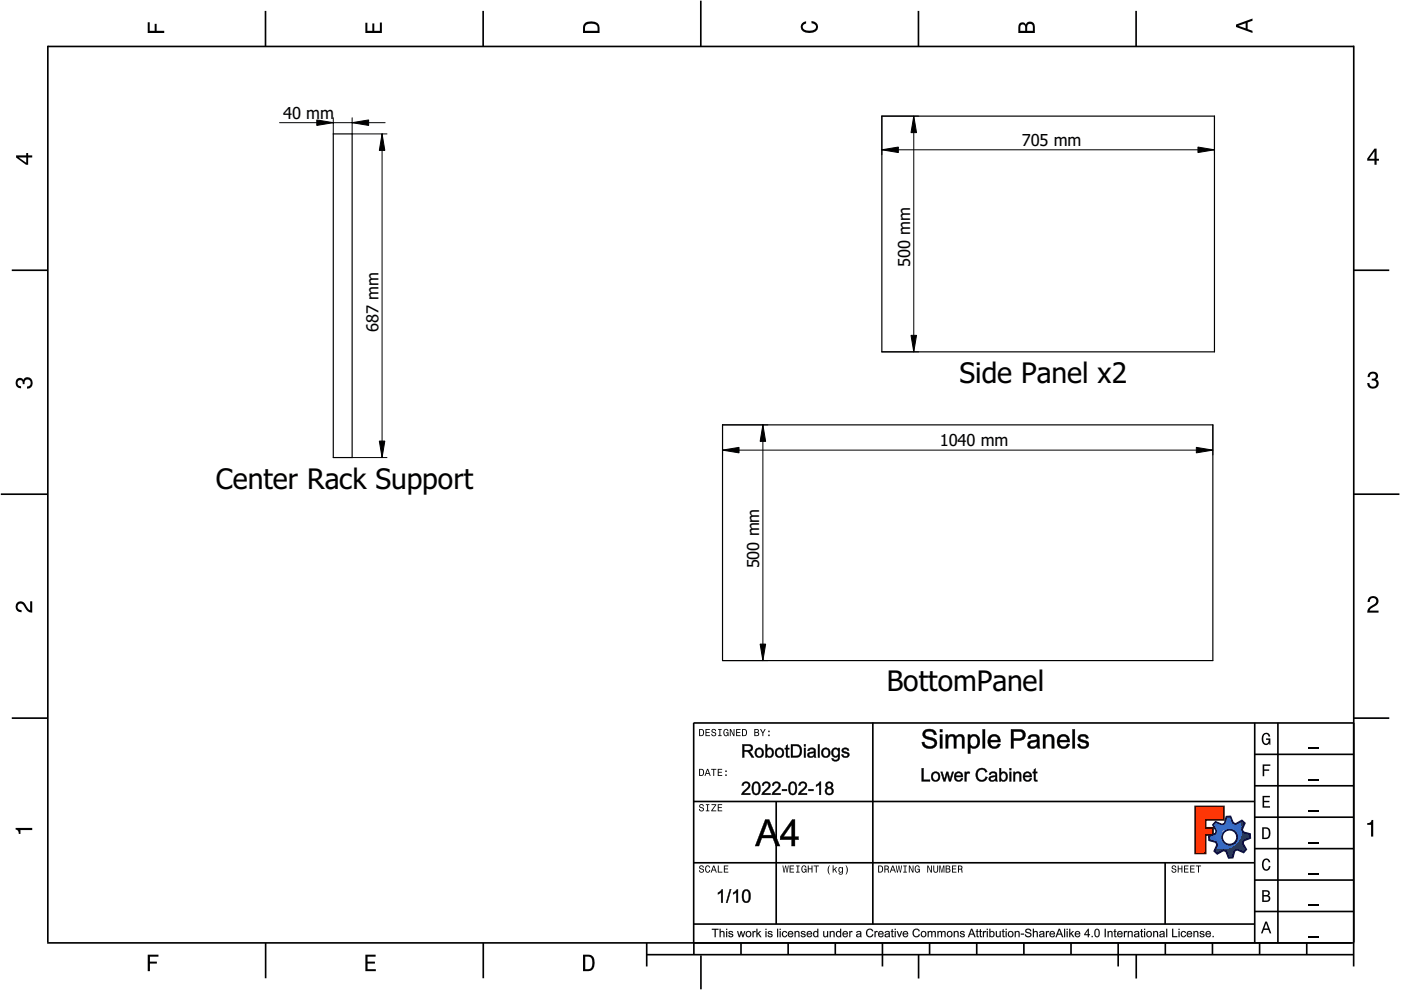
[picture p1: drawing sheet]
<svg xmlns="http://www.w3.org/2000/svg" width="297mm" height="210mm" viewBox="0 0 297 210" stroke-linecap="round" stroke-linejoin="round" font-family="sans-serif">
<defs><g id="words">
<g font-size="6">
<text x="203.4" y="81.3">Side Panel x2</text>
<text x="45.7" y="103.7">Center Rack Support</text>
<text x="188" y="146.5">BottomPanel</text>
</g>
<g font-size="3.5">
<text x="60.1" y="25.2">40 mm</text>
<text x="216.6" y="31">705 mm</text>
<text x="193" y="56.7" transform="rotate(-90 193 56.7)">500 mm</text>
<text x="80.2" y="70.3" transform="rotate(-90 80.2 70.3)">687 mm</text>
<text x="199.2" y="94.7">1040 mm</text>
<text x="161" y="120.5" transform="rotate(-90 161 120.5)">500 mm</text>
</g>
</g></defs>
<g fill="none" stroke="#000" stroke-width=".35">
<path d="M10.1 9.7v190.1M10.1 9.9h277M56.3 2.3v7.5M102.4 2.3v7.5M148.6 .1v9.8M194.7 2.3v7.5M240.9 2.3v7.5M287 9.7v195.2M2.5 57.3h7.5M287.1 57.3h7.4M.2 104.8h10M287 104.8h9.7"/>
<path d="M2.5 152.3h7.5M147 153.3h140.1M147.1 153.3v49.1M185.1 153.2v42.8M266 159.9h21M266 153.3v46.7M270.9 153.3v46.7M287.1 152.3h7.4M147 169.9h119M164.6 169.9v26M266 179.9h21M266 173.3h21"/>
<path d="M266 166.6h21M10 199.9h277.1M56.3 199.9v7.5M102.5 199.9v7.5M137.1 199.9v5M147 195.9h119M147 182.9h119M157.1 199.9v2.5M167.1 199.9v2.5M177.1 199.9v2.5M187.1 199.9v5M197.1 199.9v2.5"/>
<path d="M207.1 199.9v2.5M217.1 199.9v2.5M227.1 199.9v2.5M237.1 199.9v5M247 182.9v13M247.1 199.9v2.5M257.1 199.9v2.5M266 193.3h21M266 186.6h21M267.1 199.9v2.5M277.1 199.9v2.5M137.1 202.4h150"/>
<path d="M148.6 202.6v7.2M194.8 202.4v5.1M240.9 202.4v5.1"/>
</g>
<g fill="#000">
<path d="M31.3 4.7h.4v1.8h1.1v-1.4h.4v1.4h1.6v.5h-3.5z" fill-rule="evenodd"/>
<path d="M77.5 4.8h.4v1.7h1v-1.5h.5v1.5h1.1v-1.7h.5v2.2h-3.5z" fill-rule="evenodd"/>
<path d="M124.1 4.9a2.19 2.19 0 0 0-.5 2.1h3.5v-1.2a1.42 1.42 0 0 0-1.7-1.3zM124.3 5.2a2.14 2.14 0 0 1 2.3 .3l.1 1h-2.7l.1-1z" fill-rule="evenodd"/>
<path d="M170.1 4.9l.8-.4v.5a.7 .7 0 0 0-.7 .5 .7 .7 0 0 0 .3 .8 1.69 1.69 0 0 0 2.5-.6 .9 .9 0 0 0-.9-.8v-.5a1.24 1.24 0 0 1 1.3 1.1 1.24 1.24 0 0 1-1 1.4 2.22 2.22 0 0 1-2.5-.7l-.1-.5z" fill-rule="evenodd"/>
<path d="M216.1 5l-.2 .8v1.2h3.5v-1.3a.98 .98 0 0 0-.7-1.1 .98 .98 0 0 0-1.2 .6 .84 .84 0 0 0-1.4-.2zM216.4 5.3a.54 .54 0 0 1 .7-.1 .54 .54 0 0 1 .3 .6v.7h-1.1zM217.9 5.2a.62 .62 0 0 1 .7-.1 .62 .62 0 0 1 .4 .6v.8h-1.2z" fill-rule="evenodd"/>
<path d="M262.1 5.2v.5l3.5 1.3v-.5l-1.1-.3v-1.4l1.1-.4v-.5zM262.6 5.5l1.5-.6v1.1z" fill-rule="evenodd"/>
<path d="M3.4 32.9v.5l2.1 1.5h.5v-1.5h.8v-.5h-.8v-.5h-.4v.5zM4 33.4h1.6v1.1z" fill-rule="evenodd"/>
<path d="M291.4 31.5l-1.5 2.1v.5h1.5v.8h.5v-.8h.5v-.4h-.5v-2.2zM291.4 32.1v1.6h-1.1z" fill-rule="evenodd"/>
<path d="M3.6 80.4a.86 .86 0 0 1 1.4 .1 1.06 1.06 0 0 1 1.2-.5 1.06 1.06 0 0 1 .7 1.2 1.1 1.1 0 0 1-1.2 1.2v-.4a.71 .71 0 0 0 .8-1 .71 .71 0 0 0-1.3-.1v.6h-.4a.61 .61 0 0 0-.3-.8 .61 .61 0 0 0-.8 .2 .61 .61 0 0 0 .2 .8l.6 .2v.4a1.15 1.15 0 0 1-1.2-.6 1.15 1.15 0 0 1 .3-1.3z" fill-rule="evenodd"/>
<path d="M290.3 79.1a1.08 1.08 0 0 1 1.3-.2 1.08 1.08 0 0 1 .5 1.3l-.4 .2a1.06 1.06 0 0 1 .6 1.3 1.06 1.06 0 0 1-1.2 .7 1.1 1.1 0 0 1-1.2-1.2h.4a.71 .71 0 0 0 1 .8 .71 .71 0 0 0 .1-1.3h-.6v-.4a.61 .61 0 0 0 .8-.3 .61 .61 0 0 0-.2-.8 .61 .61 0 0 0-.8 .2l-.2 .5h-.4z" fill-rule="evenodd"/>
<path d="M3.6 127.8a1.22 1.22 0 0 1 2 .7l.4 .6 .4 .3v-1.9h.4v2.4a1.8 1.8 0 0 1-1.7-1.4 .71 .71 0 0 0-.9-.5 .71 .71 0 0 0-.5 .8 .71 .71 0 0 0 .9 .6v.4a1.18 1.18 0 0 1-1.2-.6 1.18 1.18 0 0 1 .2-1.4z" fill-rule="evenodd"/>
<path d="M290.3 126.7a1.18 1.18 0 0 1 1.9 .3 1.18 1.18 0 0 1-1 1.7l-.5 .3-.3 .5h1.9v.4h-2.4a1.8 1.8 0 0 1 1.4-1.7 .71 .71 0 0 0 .5-.9 .71 .71 0 0 0-.9-.5 .71 .71 0 0 0-.5 .8h-.4z" fill-rule="evenodd"/>
<path d="M148.2 154.6v1.5h.5a.77 .77 0 0 0 .6-.8 .77 .77 0 0 0-.6-.7zM148.4 154.8a.58 .58 0 0 1 .7 .5 .58 .58 0 0 1-.7 .6zM149.6 154.6v1.5h.9v-.2h-.7v-.5h.6v-.2h-.6v-.4h.7v-.2zM151 154.7a.53 .53 0 0 0 0 .6 .53 .53 0 0 0 .6 .2 .32 .32 0 0 1-.3 .5 .32 .32 0 0 1-.3-.4h-.2a.5 .5 0 0 0 .7 .5 .5 .5 0 0 0 .1-.8l-.4-.1a.28 .28 0 0 1-.1-.4 .28 .28 0 0 1 .4-.1 .28 .28 0 0 1 .1 .3h.2a.51 .51 0 0 0-.3-.4 .51 .51 0 0 0-.5 .1zM152.3 154.6v.2h.2v1.1h-.2v.2h.7v-.2h-.3v-1.1h.3v-.2zM153.5 154.7a.81 .81 0 0 0 .5 1.4l.3-.2 .2 .2v-.8h-.6v.1h.4l-.2 .5a.6 .6 0 0 1-.5-.6 .6 .6 0 0 1 .4-.6l.2 .3h.2l-.1-.3a.53 .53 0 0 0-.8 0zM154.7 154.6v1.5h.2v-1.3l.6 1.3h.2v-1.5h-.2v1.2l-.5-1.2zM156.1 154.6v1.5h.9v-.2h-.7v-.5h.6v-.2h-.6v-.4h.7v-.2zM157.3 154.6v1.5h.5a.77 .77 0 0 0 .6-.8 .77 .77 0 0 0-.6-.7zM157.5 154.8a.58 .58 0 0 1 .7 .5 .58 .58 0 0 1-.7 .6zM159.9 154.6v1.5h.6a.42 .42 0 0 0 .5-.3 .42 .42 0 0 0-.3-.5l.2-.2-.1-.4zM160.1 154.8h.3a.23 .23 0 0 1 .3 .2 .23 .23 0 0 1-.3 .2h-.3zM160.1 155.4h.4a.26 .26 0 0 1 .3 .2 .26 .26 0 0 1-.3 .3h-.4zM161.1 154.6l.5 .9v.6h.2v-.6l.5-.9h-.2l-.4 .7-.3-.7zM162.9 155.8v.3h.3v-.3zM162.9 154.9v.3h.3v-.3z" fill-rule="evenodd"/>
<path d="M267.8 155.7a.85 .85 0 0 1 .9-.3 .85 .85 0 0 1 .6 .8h-.3l-.1-.3a.49 .49 0 0 0-.4-.3 .49 .49 0 0 0-.5 .3 1.2 1.2 0 0 0 .4 1.8 .66 .66 0 0 0 .6-.8h-.6v-.3h.9v1.3h-.1l-.1-.3-.3 .3a.85 .85 0 0 1-1.2-.7v-1.1z" fill-rule="evenodd"/>
<path d="M3.3 175.5h3.5v.5h-2.5v.8h-.3a.77 .77 0 0 0-.7-.9z" fill-rule="evenodd"/>
<path d="M148.4 170.6a.53 .53 0 0 0 0 .6 .53 .53 0 0 0 .6 .2 .32 .32 0 0 1-.3 .5 .32 .32 0 0 1-.3-.4h-.2a.5 .5 0 0 0 .7 .6 .5 .5 0 0 0 .1-.9l-.4-.1a.28 .28 0 0 1-.1-.4 .28 .28 0 0 1 .4-.1 .28 .28 0 0 1 .1 .4h.2a.51 .51 0 0 0-.3-.5 .51 .51 0 0 0-.5 .1zM149.7 170.5v.2h.2v1.1h-.2v.2h.7v-.2h-.3v-1.1h.3v-.2zM150.8 170.5v.2h.8l-.8 1.3h1.1v-.2h-.9l.9-1.3zM152.2 170.5v1.5h.9v-.2h-.7v-.5h.6v-.2h-.6v-.4h.7v-.2z" fill-rule="evenodd"/>
<path d="M148.2 163v1.5h.5a.77 .77 0 0 0 .6-.7 .77 .77 0 0 0-.6-.8zM148.4 163.2a.57 .57 0 0 1 .7 .6 .57 .57 0 0 1-.7 .5zM149.9 163l-.5 1.5h.2l.1-.4h.6l.2 .4h.2l-.6-1.5zM150 163.2l.3 .7h-.5zM150.8 163v.2h.4v1.3h.2v-1.3h.5v-.2zM152.2 163v1.5h.9v-.2h-.7v-.5h.6v-.2h-.6v-.4h.7v-.2zM153.8 164.2v.3h.3v-.3zM153.8 163.4v.3h.3v-.3z" fill-rule="evenodd"/>
<path d="M253.4 171h6.1v2.8h-3.9v1.7h1.6v1.5h-1.6v4h-2.2z" fill-rule="evenodd"/>
<path d="M257.7 174.3l-.5 .6 .7 1.3-.2 .6-1.4 .5v.9l1.5 .4 .3 .5-.7 1.4 .7 .5 1.3-.7 .6 .2 .5 1.4 .9-.1 .3-1.4 .6-.3 1.4 .6 .5-.6-.7-1.3 .2-.6 1.4-.5-.1-.9-1.4-.4-.3-.5 .6-1.4-.6-.6-1.3 .8-.6-.2-.5-1.4h-.9l-.4 1.5-.5 .2zM259.1 177.5a1.6 1.6 0 0 1 3.2 0 1.6 1.6 0 0 1-3.2 0z" fill-rule="evenodd"/>
<path d="M267.7 168.7h1.5v.3h-1.2v.8h1.1v.3h-1.1v.8h1.3v.3h-1.6z" fill-rule="evenodd"/>
<path d="M267.7 162.1h1.6v.3h-1.3v.7h1.1v.3h-1.1v1.2h-.3z" fill-rule="evenodd"/>
<path d="M267.6 175.4v2.5h.8a1.37 1.37 0 0 0 .7-2.2 1.56 1.56 0 0 0-1.5-.3zM267.9 175.7a.98 .98 0 0 1 1.2 .7 .98 .98 0 0 1-.7 1.2h-.5z" fill-rule="evenodd"/>
<path d="M289.9 174.5a.77 .77 0 0 0 .9-.6h.4v3.5h-.5v-2.5h-.8z" fill-rule="evenodd"/>
<path d="M148.4 183.6a.53 .53 0 0 0 0 .6 .53 .53 0 0 0 .6 .2 .32 .32 0 0 1-.3 .5 .32 .32 0 0 1-.3-.4h-.2a.5 .5 0 0 0 .7 .6 .5 .5 0 0 0 .1-.9l-.4-.1a.28 .28 0 0 1-.1-.4 .28 .28 0 0 1 .4-.1 .28 .28 0 0 1 .1 .4h.2a.51 .51 0 0 0-.3-.5 .51 .51 0 0 0-.5 .1zM149.6 183.7l-.1 .2a.67 .67 0 0 0 .1 .9 .67 .67 0 0 0 .8 .1l.2-.4h-.2l-.2 .3a.6 .6 0 0 1-.5-.5 .6 .6 0 0 1 .4-.6l.3 .3h.2l-.2-.4a.5 .5 0 0 0-.8 .1zM151.2 183.5l-.5 1.5h.2l.1-.4h.6l.2 .4h.2l-.6-1.5zM151.3 183.7l.3 .7h-.5zM152.2 183.5v1.5h1v-.2h-.8v-1.3zM153.5 183.5v1.5h.9v-.2h-.7v-.5h.6v-.2h-.6v-.4h.7v-.2z" fill-rule="evenodd"/>
<path d="M165.9 183.5l.3 1.5h.1l.3-1.3 .2 1.3h.2l.2-1.5h-.1l-.2 1.3-.2-1.3h-.2l-.2 1.3-.2-1.3zM167.4 183.5v1.5h1v-.2h-.8v-.5h.7v-.2h-.7v-.4h.7v-.2zM168.8 183.5v.2h.3v1.1h-.3v.2h.7v-.2h-.2v-1.1h.2v-.2zM170.1 183.7a.82 .82 0 0 0 .5 1.3l.3-.2 .1 .2v-.8h-.5v.2h.3l-.2 .4a.6 .6 0 0 1-.5-.5 .6 .6 0 0 1 .5-.6l.2 .3h.2l-.2-.4a.53 .53 0 0 0-.7 .1zM171.3 183.5v1.5h.2v-.7h.6v.7h.2v-1.5h-.2v.6h-.6v-.6zM172.5 183.5v.2h.5v1.3h.2v-1.3h.4v-.2zM175.8 183.5a1.35 1.35 0 0 0 .2 1.9 1.84 1.84 0 0 1 0-1.9zM176.5 183.5v1.5h.2v-.4l.2-.2 .4 .6h.2l-.4-.7 .4-.5h-.2l-.6 .6v-.9zM177.9 184a.59 .59 0 0 0-.2 .7 .59 .59 0 0 0 .7 .3l.1-.2a.31 .31 0 0 1-.1 .5 .31 .31 0 0 1-.4-.2h-.2a.47 .47 0 0 0 .5 .4 .47 .47 0 0 0 .4-.5v-1.2h-.2v.2l-.3-.2zM178 184.1l.1-.1a.42 .42 0 0 1 .4 .4 .42 .42 0 0 1-.4 .5l-.1-.3zM179.3 183.5a1.85 1.85 0 0 1 0 1.9 1.22 1.22 0 0 0 0-1.9z" fill-rule="evenodd"/>
<path d="M186.2 183.5v1.5h.5a.77 .77 0 0 0 .6-.7 .77 .77 0 0 0-.6-.8zM186.4 183.7a.58 .58 0 0 1 .6 .6 .58 .58 0 0 1-.6 .5zM187.5 183.5v1.5h.2v-.6a.45 .45 0 0 1 .5 .1 .45 .45 0 0 1 .1 .5h.2l-.2-.7a.42 .42 0 0 0 .1-.5 .42 .42 0 0 0-.4-.3zM187.7 183.7h.2a.26 .26 0 0 1 .4 .3 .26 .26 0 0 1-.4 .2h-.2zM189.2 183.5l-.6 1.5h.2l.2-.4h.6l.1 .4h.2l-.5-1.5zM189.3 183.7l.2 .7h-.4zM189.9 183.5l.3 1.5h.2l.2-1.3 .2 1.3h.2l.3-1.5h-.2l-.2 1.3-.2-1.3h-.2l-.2 1.3-.2-1.3zM191.5 183.5v.2h.3v1.1h-.3v.2h.8v-.2h-.3v-1.1h.3v-.2zM192.7 183.5v1.5h.2v-1.2l.5 1.2h.3v-1.5h-.2v1.2l-.6-1.2zM194.1 183.7a.81 .81 0 0 0 .5 1.3l.3-.2 .1 .2v-.8h-.5v.2h.3l-.2 .4a.6 .6 0 0 1-.5-.5 .6 .6 0 0 1 .5-.6l.2 .3h.2l-.2-.4a.53 .53 0 0 0-.7 .1zM196.6 183.5v1.5h.2v-1.2l.6 1.2h.2v-1.5h-.2v1.2l-.6-1.2zM197.9 183.5v.9a.52 .52 0 0 0 .5 .6 .52 .52 0 0 0 .5-.6v-.9h-.2v.9a.33 .33 0 0 1-.3 .5 .33 .33 0 0 1-.3-.5v-.9zM199.2 183.5v1.5h.1v-1.4l.3 1.4h.2l.3-1.4v1.4h.1v-1.5h-.2l-.3 1.3-.3-1.3zM200.5 183.5v1.5h.6a.42 .42 0 0 0 .4-.3 .42 .42 0 0 0-.2-.5l.2-.2-.1-.4zM200.7 183.7h.3a.23 .23 0 0 1 .3 .2 .23 .23 0 0 1-.3 .2h-.3zM200.7 184.3h.3a.26 .26 0 0 1 .3 .3 .26 .26 0 0 1-.3 .2h-.3zM201.8 183.5v1.5h1v-.2h-.8v-.5h.7v-.2h-.7v-.4h.8v-.2zM203.1 183.5v1.5h.2v-.6a.45 .45 0 0 1 .5 .1 .45 .45 0 0 1 .1 .5h.2l-.2-.7a.42 .42 0 0 0 .1-.5 .42 .42 0 0 0-.4-.3zM203.3 183.7h.3a.26 .26 0 0 1 .3 .3 .26 .26 0 0 1-.4 .2h-.2z" fill-rule="evenodd"/>
<path d="M248.5 183.6a.53 .53 0 0 0 0 .6 .53 .53 0 0 0 .6 .2 .32 .32 0 0 1-.2 .5 .32 .32 0 0 1-.3-.4h-.2a.5 .5 0 0 0 .6 .6 .5 .5 0 0 0 .2-.9l-.4-.1a.28 .28 0 0 1-.1-.4 .28 .28 0 0 1 .3-.1 .28 .28 0 0 1 .2 .4h.2a.51 .51 0 0 0-.3-.5 .51 .51 0 0 0-.6 .1zM249.7 183.5v1.5h.2v-.7h.6v.7h.2v-1.5h-.2v.6h-.6v-.6zM251 183.5v1.5h1v-.2h-.8v-.5h.7v-.2h-.7v-.4h.8v-.2zM252.3 183.5v1.5h1v-.2h-.8v-.5h.7v-.2h-.7v-.4h.8v-.2zM253.5 183.5v.2h.5v1.3h.2v-1.3h.5v-.2z" fill-rule="evenodd"/>
<path d="M268.3 195.4l-1 2.5h.4l.2-.7h1l.3 .7h.3l-.9-2.5zM268.4 195.8l.4 1.1h-.7z" fill-rule="evenodd"/>
<path d="M267.6 188.7v2.5h1a.7 .7 0 0 0 .7-.5 .7 .7 0 0 0-.4-.8 .61 .61 0 0 0 .3-.8 .61 .61 0 0 0-.7-.4zM267.9 189h.6a.38 .38 0 0 1 .4 .4 .38 .38 0 0 1-.5 .4h-.5zM267.9 190.1h.6a.44 .44 0 0 1 .5 .4 .44 .44 0 0 1-.5 .4h-.6z" fill-rule="evenodd"/>
<path d="M267.8 182.3a.85 .85 0 0 1 .9-.3 .85 .85 0 0 1 .6 .8h-.3l-.1-.2a.47 .47 0 0 0-.4-.3 .47 .47 0 0 0-.4 .3 1.21 1.21 0 0 0 .4 1.7 .64 .64 0 0 0 .5-.7h.4a.89 .89 0 0 1-.8 1 .89 .89 0 0 1-1-.7v-1.1z" fill-rule="evenodd"/>
<path d="M31.3 202.4h2.3v.4h-1.8v1.1h1.5v.4h-1.5v1.6h-.5z" fill-rule="evenodd"/>
<path d="M77.5 202.4h2.1v.4h-1.7v1.1h1.6v.4h-1.6v1.2h1.8v.4h-2.2z" fill-rule="evenodd"/>
<path d="M123.6 202.4v3.5h1.2a1.42 1.42 0 0 0 1.3-1.7 1.38 1.38 0 0 0-1.3-1.8zM124.1 202.8l1 .1a1.89 1.89 0 0 1 0 2.5l-1 .1z" fill-rule="evenodd"/>
</g>
<path d="M277.3 158.6h2.2M277.3 178.6h2.2M277.3 172h2.2M277.3 165.3h2.2M277.3 198.6h2.2M277.3 192h2.2M277.3 185.3h2.2" fill="none" stroke="#000" stroke-width=".25"/>
<g fill="#000">
<path d="M195.9 154.9a1.61 1.61 0 0 1 2.7 .9l-.6 .1a.99 .99 0 0 0-.8-.8 .99 .99 0 0 0-1 .5l.3 .5 1 .2a1.23 1.23 0 0 1 1.2 1.4 1.23 1.23 0 0 1-1.5 1.1 1.42 1.42 0 0 1-1.7-1.5h.5a1.14 1.14 0 0 0 .9 .9 1.14 1.14 0 0 0 1.2-.6l-.2-.5-1.7-.5a.96 .96 0 0 1-.3-1.7zM195.9 155a1.09 1.09 0 0 0-.1 1.2 1.09 1.09 0 0 0 1.2 .6l.7 .2a.66 .66 0 0 1 .5 .8 .66 .66 0 0 1-.9 .5 1.07 1.07 0 0 1-1.3-1l-.5 .1a1.66 1.66 0 0 0 1.4 1.3 1.66 1.66 0 0 0 1.7-1l-.1-.6-.5-.6-1.7-.5a.56 .56 0 0 1-.2-.7 .56 .56 0 0 1 .6-.3 .89 .89 0 0 1 1.3 .8h.5a1.55 1.55 0 0 0-2.6-.8zM199.2 154.6h.6v.7h-.6zM199.3 154.6v.6h.5v-.6zM199.2 155.7h.6v3h-.6zM199.3 155.7v3h.5v-3zM200.5 155.7h.5v.5a.98 .98 0 0 1 1.7 0 .97 .97 0 0 1 1.1-.5 .97 .97 0 0 1 .7 1v2h-.6v-1.9a.6 .6 0 0 0-.6-.7 .6 .6 0 0 0-.5 .9v1.7h-.6v-1.9a.59 .59 0 0 0-.6-.7 .59 .59 0 0 0-.5 .8v1.8h-.6zM200.5 155.7v3h.5v-1.6a.72 .72 0 0 1 .3-.9 .72 .72 0 0 1 1 .4v2.1h.4v-1.7a.68 .68 0 0 1 .6-.9 .68 .68 0 0 1 .7 .7v1.9h.5l-.1-2a.91 .91 0 0 0-.7-1 .91 .91 0 0 0-1 .6 .94 .94 0 0 0-.9-.6 .94 .94 0 0 0-.9 .6l.1-.6zM205.2 155.7h.5v.4a1.16 1.16 0 0 1 1.3-.4 1.16 1.16 0 0 1 .8 1.2 1.31 1.31 0 0 1-.5 1.6 1.31 1.31 0 0 1-1.6-.1l.1 1.4h-.6zM205.2 155.7v4.1h.5v-1.6a1.18 1.18 0 0 0 1.4 .3 1.18 1.18 0 0 0 .6-1.3 1.15 1.15 0 0 0-.6-1.4 1.15 1.15 0 0 0-1.5 .5l.1-.6zM205.9 156.4a1.2 1.2 0 0 0 .5 1.9 1.16 1.16 0 0 0 .8-1.1 1.16 1.16 0 0 0-.7-1.1zM205.9 156.3a.83 .83 0 0 1 1-.1 .83 .83 0 0 1 .4 1 .88 .88 0 0 1-.8 1.2 .88 .88 0 0 1-.9-1.2zM208.3 154.6h.6v4.1h-.6zM208.3 154.6v4.1h.5v-4.1zM209.8 156.1a1.38 1.38 0 0 1 1.7-.3 1.38 1.38 0 0 1 .6 1.6l-2.1-.1a.83 .83 0 0 0 .6 1 .83 .83 0 0 0 1-.6h.5a1.2 1.2 0 0 1-1.6 1 1.62 1.62 0 0 1-.7-2.6zM209.8 156.1a1.47 1.47 0 0 0-.1 2 1.47 1.47 0 0 0 1.9 .3l.5-.6-.5-.1a.85 .85 0 0 1-1.1 .6 .85 .85 0 0 1-.6-1h2.2a1.32 1.32 0 0 0-.7-1.4 1.32 1.32 0 0 0-1.6 .2zM210.3 156.3l-.3 .6h1.6a.76 .76 0 0 0-.5-.7 .76 .76 0 0 0-.8 .1zM210.2 156.3l.6-.3 .5 .2 .2 .3 .1 .5h-1.7zM214.3 154.6l2.2 .1a1.19 1.19 0 0 1 1 1.2 1.19 1.19 0 0 1-1.2 1.1h-1.4v1.7h-.6zM214.4 154.6v4.1h.5l-.1-1.7h1.1a1.19 1.19 0 0 0 1.5-1.2 1.19 1.19 0 0 0-1.5-1.1zM214.9 155.1v1.4a2.44 2.44 0 0 0 1.7-.2 .73 .73 0 0 0-.2-1.1zM214.8 155.1h1.1a.79 .79 0 0 1 1 .7 .79 .79 0 0 1-1 .8h-1.1zM218.2 155.9a1.34 1.34 0 0 1 2.2 .5v1.7l.2 .6h-.6l-.1-.4a1.27 1.27 0 0 1-2.1-.2 1.23 1.23 0 0 1 1.5-1.2l.6-.1a.74 .74 0 0 0-.7-.7 .74 .74 0 0 0-.8 .6l-.5-.1zM218.3 156l-.4 .6h.5a.76 .76 0 0 1 .5-.6 .76 .76 0 0 1 .8 .3l.1-.1a.37 .37 0 0 1 .1 .4 .37 .37 0 0 1-.2 .3l-1.2 .2a.9 .9 0 0 0-.6 1 1.27 1.27 0 0 0 2 .1l.1 .5h.5l-.2-.6v-1.8a1.37 1.37 0 0 0-2-.3zM218.5 157.6a.5 .5 0 0 0 .1 .7 .5 .5 0 0 0 .7-.1l.5-.3 .1-.7zM218.5 157.5l1.4-.4a.92 .92 0 0 1-.4 1.1 .92 .92 0 0 1-1.1-.1zM221.1 155.7h.5v.5a1.05 1.05 0 0 1 1.3-.5 1.05 1.05 0 0 1 .6 1.2v1.8h-.5v-1.8a.67 .67 0 0 0-.8-.8 .67 .67 0 0 0-.5 1v1.6h-.6zM221.1 155.7v3h.5v-1.6a.75 .75 0 0 1 .6-1 .75 .75 0 0 1 .9 .8l-.1 1.8h.5v-2.3a1.05 1.05 0 0 0-1-.7 1.05 1.05 0 0 0-1 .6l.1-.6zM224.5 156.1a1.38 1.38 0 0 1 1.6-.3 1.38 1.38 0 0 1 .7 1.6l-2.1-.1a.83 .83 0 0 0 .6 1 .83 .83 0 0 0 1-.6h.5a1.2 1.2 0 0 1-1.6 1 1.62 1.62 0 0 1-.7-2.6zM224.5 156.1a1.47 1.47 0 0 0-.1 2 1.47 1.47 0 0 0 1.9 .3l.5-.6-.5-.1a.85 .85 0 0 1-1.1 .6 .85 .85 0 0 1-.6-1h2.1a1.32 1.32 0 0 0-.6-1.4 1.32 1.32 0 0 0-1.6 .2zM224.9 156.3l-.3 .6h1.6a.76 .76 0 0 0-.4-.7 .76 .76 0 0 0-.9 .1zM224.9 156.3l.6-.3 .4 .2 .3 .3 .1 .5h-1.7zM227.4 154.6h.5v4.1h-.5zM227.4 154.6v4.1h.5v-4.1zM228.7 156l.2-.1a1.21 1.21 0 0 1 1.9 .6l-.5 .1a.64 .64 0 0 0-.6-.5 .64 .64 0 0 0-.6 .4l.6 .4a.93 .93 0 0 1 1.1 .5 .93 .93 0 0 1-.3 1.1 1.26 1.26 0 0 1-2.1-.8h.5a.76 .76 0 0 0 .6 .6 .76 .76 0 0 0 .8-.3l-.1-.4-.3-.1a1.35 1.35 0 0 1-1.4-1zM228.8 156a.77 .77 0 0 0-.1 .9 .77 .77 0 0 0 .7 .4l.3 .1a.5 .5 0 0 1 .7 .5 .5 .5 0 0 1-.7 .5l-.6-.2-.2-.5-.5 .1a1.23 1.23 0 0 0 1.2 .9 1.23 1.23 0 0 0 1.2-.9 1.59 1.59 0 0 0-1.5-1l-.3-.1a.63 .63 0 0 1 .5-.7 .63 .63 0 0 1 .7 .3l.1 .3 .5-.1a1.23 1.23 0 0 0-2-.5z"/>
<path d="M195.9 155a1.58 1.58 0 0 1 2.6 .8h-.5a1.01 1.01 0 0 0-.9-.8 1.01 1.01 0 0 0-1 .6l.3 .5a3 3 0 0 1 2.2 1 1.33 1.33 0 0 1-1.8 1.6 1.37 1.37 0 0 1-1.3-1.3l.5-.1a1.15 1.15 0 0 0 1 .9 1.15 1.15 0 0 0 1.1-.6 1.51 1.51 0 0 0-1.5-.9 1.04 1.04 0 0 1-.9-.6 1.04 1.04 0 0 1 .2-1.1zM199.3 154.6h.5v.6h-.5zM199.3 155.7h.5v3h-.5zM200.5 155.7h.5v.5a.98 .98 0 0 1 1.7 0 .95 .95 0 0 1 1.1-.5 .95 .95 0 0 1 .7 1v2h-.5v-1.9a.64 .64 0 0 0-.7-.7 .64 .64 0 0 0-.6 .9v1.7h-.4v-1.9a.63 .63 0 0 0-.7-.7 .63 .63 0 0 0-.6 .8v1.8h-.5zM205.2 155.7h.5v.4a1.19 1.19 0 0 1 1.4-.3 1.19 1.19 0 0 1 .7 1.4 1.22 1.22 0 0 1-.6 1.3 1.22 1.22 0 0 1-1.5-.1v1.4h-.5zM205.9 156.4a1.23 1.23 0 0 0 .5 1.9 1.2 1.2 0 0 0 .8-1.1 1.2 1.2 0 0 0-.7-1.1zM208.3 154.6h.5v4.1h-.5zM209.8 156.1a1.36 1.36 0 0 1 1.6-.3 1.36 1.36 0 0 1 .7 1.5h-2.2a.85 .85 0 0 0 .7 1 .85 .85 0 0 0 1-.6l.5 .1a1.43 1.43 0 0 1-1.9 .8 1.43 1.43 0 0 1-.7-2zM210.2 156.3l-.2 .6h1.6a.8 .8 0 0 0-.5-.7 .8 .8 0 0 0-.9 .1zM214.4 154.6h1.5a1.23 1.23 0 0 1 1.5 1.2 1.23 1.23 0 0 1-1.5 1.2h-1v1.7h-.5zM214.9 155.1v1.5a2.47 2.47 0 0 0 1.8-.2 .74 .74 0 0 0 .1-1 .74 .74 0 0 0-.9-.3zM218.3 156a1.41 1.41 0 0 1 2 .3l.2 2.4h-.5l-.1-.4a1.2 1.2 0 0 1-2.1-.4 1.27 1.27 0 0 1 1.5-1h.3a.41 .41 0 0 0 .2-.5 .41 .41 0 0 0-.4-.3l-.7 .1-.3 .4h-.5zM218.5 157.5a.54 .54 0 0 0 .1 .8 .54 .54 0 0 0 .7 0 .9 .9 0 0 0 .6-1.1zM221.1 155.7h.5v.5a1.04 1.04 0 0 1 1.2-.5 1.04 1.04 0 0 1 .7 1.2v1.8h-.5v-1.8a.72 .72 0 0 0-.8-.8 .72 .72 0 0 0-.6 1v1.6h-.5zM224.5 156.1a1.36 1.36 0 0 1 1.6-.3 1.36 1.36 0 0 1 .7 1.5h-2.2a.85 .85 0 0 0 .7 1 .85 .85 0 0 0 1-.6l.5 .1a1.43 1.43 0 0 1-2 .8 1.43 1.43 0 0 1-.6-2zM224.9 156.3l-.3 .6h1.7a.8 .8 0 0 0-.5-.7 .8 .8 0 0 0-.9 .1zM227.4 154.6h.5v4.1h-.5zM228.7 156a1.22 1.22 0 0 1 2.1 .5l-.5 .1a.65 .65 0 0 0-.6-.5 .65 .65 0 0 0-.7 .5l.3 .2a1.42 1.42 0 0 1 1.6 1 1.24 1.24 0 0 1-1.2 1 1.24 1.24 0 0 1-1.3-1l.5-.1a.7 .7 0 0 0 .7 .6 .7 .7 0 0 0 .7-.6l-.2-.2a1.66 1.66 0 0 1-1.6-1z"/>
<path d="M157.4 157.8h1.2a.79 .79 0 0 1 1.1 .6 .79 .79 0 0 1-.9 .9l.4 .3 .7 1h-.5l-1-1.2h-.6v1.2h-.4zM157.4 157.8v2.8h.4l-.1-1.3 .9 .1 .8 1.2h.5l-.8-1.1-.4-.2a.74 .74 0 0 0 .9-.7 .74 .74 0 0 0-1-.7zM157.8 158.1v1l.8-.1a.45 .45 0 0 0 .6-.3 .45 .45 0 0 0-.5-.5zM157.7 158.1h1a.53 .53 0 0 1 .6 .6 .53 .53 0 0 1-.7 .4h-.9zM160.3 158.7a1.05 1.05 0 0 1 1.5 .2 1.05 1.05 0 0 1-.2 1.5 1.05 1.05 0 0 1-1.5-.2l-.1-1zM160.3 158.8a1.03 1.03 0 0 0-.1 1.3 1.03 1.03 0 0 0 1.2 .4 1.02 1.02 0 0 0 .4-1.4 1.02 1.02 0 0 0-1.5-.3zM160.6 159a.7 .7 0 0 0-.2 .9 .7 .7 0 0 0 .9 .3 .69 .69 0 0 0 .2-.9 .69 .69 0 0 0-.9-.3zM160.5 159a.77 .77 0 0 1 1.2 .4 .77 .77 0 0 1-.7 1 .84 .84 0 0 1-.5-1.4zM162.3 157.8h.4l-.1 1a.78 .78 0 0 1 .8-.3 .78 .78 0 0 1 .6 .6 .96 .96 0 0 1-.2 1.3 .96 .96 0 0 1-1.2 0l.1 .2h-.4zM162.3 157.8v2.8h.3v-.4a.83 .83 0 0 0 1.1 .3 .83 .83 0 0 0 .3-1.1 .76 .76 0 0 0-.5-.8 .76 .76 0 0 0-.9 .3v-1.1zM162.8 159a.71 .71 0 0 0-.2 .9 .71 .71 0 0 0 .7 .4 .74 .74 0 0 0 .4-.8 .74 .74 0 0 0-.7-.6zM162.7 159a.65 .65 0 0 1 .9 0 .65 .65 0 0 1 .1 .8 .53 .53 0 0 1-.4 .6 .53 .53 0 0 1-.6-.3l-.1-.5zM164.6 158.7a1.05 1.05 0 0 1 1.5 .2 1.05 1.05 0 0 1-.2 1.5 1.05 1.05 0 0 1-1.5-.2l-.1-1zM164.6 158.8a1.03 1.03 0 0 0-.2 1.3 1.03 1.03 0 0 0 1.3 .4 1.02 1.02 0 0 0 .4-1.4 1.02 1.02 0 0 0-1.5-.3zM164.9 159a.7 .7 0 0 0-.2 .9 .7 .7 0 0 0 .8 .3 .69 .69 0 0 0 .3-.9 .69 .69 0 0 0-.9-.3zM164.8 159a.77 .77 0 0 1 1.2 .4 .77 .77 0 0 1-.7 1 .84 .84 0 0 1-.5-1.4zM166.6 158.1l.4-.3v.8h.4v.3h-.4l.1 1.3 .3 .1v.3a.57 .57 0 0 1-.6 0 .57 .57 0 0 1-.2-.6l.1-1.1h-.3v-.3h.3zM166.7 158.1v.5h-.3v.3l.3-.1v1.2a.46 .46 0 0 0 .1 .5 .46 .46 0 0 0 .6 .1l-.1-.3a.27 .27 0 0 1-.3 0 .27 .27 0 0 1 0-.3v-1.2l.3 .1v-.3h-.3v-.7zM167.7 157.8h1.3l.6 .3a1.41 1.41 0 0 1 .4 1.5 1.17 1.17 0 0 1-1.3 1h-1zM167.7 157.8v2.8h1a1.42 1.42 0 0 0 1.2-1 1.42 1.42 0 0 0-.4-1.5l-.5-.2zM168.1 158.2v2.1l.6-.1a1.08 1.08 0 0 0 .9-.8 1.08 1.08 0 0 0-.5-1.2zM168 158.1h.7a1.13 1.13 0 0 1 1 1 1.13 1.13 0 0 1-.7 1.2h-1zM170.4 157.8h.5v.5h-.5zM170.5 157.8v.4h.3v-.4zM170.4 158.6h.5v2h-.5zM170.5 158.6v2h.3v-2zM171.4 158.8a.88 .88 0 0 1 .9-.3 .88 .88 0 0 1 .7 .8l.1 1.3h-.5v-.2a.73 .73 0 0 1-1.1 .3 .73 .73 0 0 1-.1-1.1l1.1-.3a.49 .49 0 0 0-.4-.4 .49 .49 0 0 0-.5 .4l-.4-.1zM171.4 158.8l-.2 .4h.4a.52 .52 0 0 1 .3-.4 .52 .52 0 0 1 .6 .1l.1 .5-.9 .1a.6 .6 0 0 0-.3 1 .99 .99 0 0 0 1.2-.2l.1 .3h.3l-.1-.4v-1.2a.97 .97 0 0 0-1.5-.2zM171.7 159.9h-.1a.43 .43 0 0 0 .4 .5 .43 .43 0 0 0 .5-.4l.1-.4zM171.6 159.8l1-.2a.57 .57 0 0 1-.3 .8 .57 .57 0 0 1-.8-.4zM173.4 157.8h.4v2.8h-.4zM173.4 157.8v2.8h.4v-2.8zM174.4 158.7a1.05 1.05 0 0 1 1.5 .2 1.05 1.05 0 0 1-.2 1.5 1.05 1.05 0 0 1-1.5-.2l-.1-1zM174.4 158.8a1.03 1.03 0 0 0-.1 1.3 1.03 1.03 0 0 0 1.2 .4 1.02 1.02 0 0 0 .4-1.4 1.02 1.02 0 0 0-1.5-.3zM174.7 159a.7 .7 0 0 0-.2 .9 .7 .7 0 0 0 .9 .3 .69 .69 0 0 0 .2-.9 .69 .69 0 0 0-.9-.3zM174.6 159a.77 .77 0 0 1 1.2 .4 .77 .77 0 0 1-.7 1 .84 .84 0 0 1-.5-1.4zM176.5 158.8a.77 .77 0 0 1 1.2 0v-.2h.4v1.7a.91 .91 0 0 1-.7 1.1 .91 .91 0 0 1-1.1-.7l.4 .1a.53 .53 0 0 0 .5 .3 .53 .53 0 0 0 .5-.3v-.5a.81 .81 0 0 1-.9 .3 .81 .81 0 0 1-.5-.7v-.7zM176.6 158.8a.93 .93 0 0 0-.2 1.3 .93 .93 0 0 0 1.3 .2 .61 .61 0 0 1-.2 .8 .61 .61 0 0 1-.7-.1l-.1-.2h-.4a.86 .86 0 0 0 1.1 .5 .86 .86 0 0 0 .6-1v-1.7h-.3l.1 .4a.76 .76 0 0 0-1.2-.2zM176.8 159a.65 .65 0 0 0-.1 .9 .65 .65 0 0 0 .8 .2 .65 .65 0 0 0 .2-.9 .65 .65 0 0 0-.9-.2zM176.8 159a.74 .74 0 0 1 1 .4 .74 .74 0 0 1-.6 1 .82 .82 0 0 1-.4-1.4zM178.6 158.7h.1a.85 .85 0 0 1 1.4 .4l-.4 .1a.41 .41 0 0 0-.4-.3 .41 .41 0 0 0-.4 .3l.4 .2a.68 .68 0 0 1 .8 .6 .68 .68 0 0 1-.8 .7 .71 .71 0 0 1-.9-.7l.3-.1a.5 .5 0 0 0 .5 .4 .5 .5 0 0 0 .5-.3l-.2-.1a.92 .92 0 0 1-1.1-.9zM178.6 158.8a.6 .6 0 0 0 0 .7 .6 .6 0 0 0 .7 .2l.4 .2a.5 .5 0 0 1-.4 .5 .5 .5 0 0 1-.5-.5l-.4 .1a.82 .82 0 0 0 .9 .6 .82 .82 0 0 0 .7-.7l-.2-.3-1-.4a.48 .48 0 0 1 .4-.4 .48 .48 0 0 1 .5 .3h.3a.88 .88 0 0 0-1.4-.3z"/>
<path d="M157.4 157.8h1.2a.77 .77 0 0 1 1 .7 .77 .77 0 0 1-.8 .8l1.1 1.3h-.5l-.7-1.1-.5-.1h-.4v1.2h-.4zM157.8 158.1v1h.8a.48 .48 0 0 0 .6-.4 .48 .48 0 0 0-.5-.6zM160.3 158.8a1.01 1.01 0 0 1 1.5 .2 1.01 1.01 0 0 1-.2 1.4 1.01 1.01 0 0 1-1.4-.2l-.1-.9zM160.6 159a.74 .74 0 0 0-.2 .9 .74 .74 0 0 0 .9 .4 .73 .73 0 0 0 .3-1 .73 .73 0 0 0-1-.3zM162.3 157.8h.3v1a.88 .88 0 0 1 1.2 0 .88 .88 0 0 1 .2 1.1 .79 .79 0 0 1-.5 .7 .79 .79 0 0 1-.9-.3v.3h-.3zM162.8 159a.73 .73 0 0 0-.2 .9 .73 .73 0 0 0 .8 .4 .74 .74 0 0 0 .4-.9 .74 .74 0 0 0-.9-.5zM164.6 158.8a1.01 1.01 0 0 1 1.5 .2 1.01 1.01 0 0 1-.2 1.4 1.01 1.01 0 0 1-1.5-.2v-.9zM164.8 159a.74 .74 0 0 0-.1 .9 .74 .74 0 0 0 .9 .4 .73 .73 0 0 0 .3-1 .73 .73 0 0 0-1.1-.3zM166.7 158.1l.3-.2v.7h.3v.3h-.3v1.1l.1 .3h.2l.1 .3a.5 .5 0 0 1-.6 0 .5 .5 0 0 1-.1-.6v-1.1h-.3v-.3h.3zM167.7 157.8h1a1.41 1.41 0 0 1 1.3 1.3 1.41 1.41 0 0 1-1 1.5h-1.3zM168.1 158.2v2.1h.6a1.06 1.06 0 0 0 .9-1.1 1.06 1.06 0 0 0-.9-1zM170.5 157.8h.3v.4h-.3zM170.5 158.6h.3v2h-.3zM171.4 158.8a.87 .87 0 0 1 .9-.3 .87 .87 0 0 1 .6 .8l.1 1.3h-.3l-.1-.2a.74 .74 0 0 1-.9 .3 .74 .74 0 0 1-.5-.9l.5-.3 .9-.2a.51 .51 0 0 0-.5-.5 .51 .51 0 0 0-.5 .4h-.4zM171.6 159.8a.36 .36 0 0 0 0 .5 .36 .36 0 0 0 .5 .1l.4-.3 .1-.5zM173.4 157.8h.4v2.8h-.4zM174.4 158.8a1.01 1.01 0 0 1 1.5 .2 1.01 1.01 0 0 1-.2 1.4 1.01 1.01 0 0 1-1.4-.2l-.1-.9zM174.7 159a.74 .74 0 0 0-.2 .9 .74 .74 0 0 0 .9 .4 .73 .73 0 0 0 .3-1 .73 .73 0 0 0-1-.3zM176.6 158.8l.5-.3 .6 .3v-.2h.3v1.7a.88 .88 0 0 1-.6 1.1 .88 .88 0 0 1-1.1-.6h.4a.57 .57 0 0 0 .7 .3 .57 .57 0 0 0 .3-.8 .97 .97 0 0 1-1.3-.2 .97 .97 0 0 1 .2-1.3zM176.8 159a.72 .72 0 0 0-.2 .9 .72 .72 0 0 0 .9 .3 .7 .7 0 0 0 .2-.9 .7 .7 0 0 0-.9-.3zM178.6 158.8a.87 .87 0 0 1 1.4 .3l-.3 .1a.4 .4 0 0 0-.5-.4 .4 .4 0 0 0-.3 .5h.2a.86 .86 0 0 1 1 .9 .89 .89 0 0 1-.9 .4 .89 .89 0 0 1-.8-.6l.4-.1a.45 .45 0 0 0 .4 .5 .45 .45 0 0 0 .4-.5l-.1-.1a.89 .89 0 0 1-1-.8z"/>
<path d="M157.6 165.9a.91 .91 0 0 1 1.4 .2 .91 .91 0 0 1-.5 1.4l-.8 .7h1.4v.3h-1.9a3.2 3.2 0 0 1 1.3-1.6 .53 .53 0 0 0-.2-.9 .53 .53 0 0 0-.7 .6l-.3-.1zM159.8 165.9a.99 .99 0 0 1 1.2 .1 .99 .99 0 0 1 .2 1.2 1.01 1.01 0 0 1-.2 1.1 1.01 1.01 0 0 1-1.1 .1 2.12 2.12 0 0 1-.1-2.5zM160 166.1a1.88 1.88 0 0 0 .2 2.2h.3a1.72 1.72 0 0 0 0-2.3zM161.8 165.9a.91 .91 0 0 1 1.5 .2 .91 .91 0 0 1-.6 1.4l-.7 .7h1.3v.3h-1.8a3.2 3.2 0 0 1 1.3-1.6 .53 .53 0 0 0-.2-.9 .53 .53 0 0 0-.7 .6l-.3-.1zM164 165.9a.91 .91 0 0 1 1.4 .2 .91 .91 0 0 1-.5 1.4l-.8 .7h1.4v.3h-1.8a3.2 3.2 0 0 1 1.3-1.6 .53 .53 0 0 0-.2-.9 .53 .53 0 0 0-.7 .6l-.4-.1zM165.8 167.3h1v.4h-1zM167.6 165.9a.99 .99 0 0 1 1.1 .1 .99 .99 0 0 1 .3 1.2 1.01 1.01 0 0 1-.3 1.1 1.01 1.01 0 0 1-1.1 .1 2.12 2.12 0 0 1 0-2.5zM167.8 166.1a1.88 1.88 0 0 0 .1 2.2h.3a1.72 1.72 0 0 0 0-2.3zM169.6 165.9a.91 .91 0 0 1 1.4 .2 .91 .91 0 0 1-.5 1.4l-.8 .7h1.4v.3h-1.8a3.2 3.2 0 0 1 1.3-1.6 .53 .53 0 0 0-.2-.9 .53 .53 0 0 0-.7 .6l-.4-.1zM171.4 167.3h1.1v.4h-1.1zM173 166.4l.8-.7h.3v2.8h-.4v-2.2l-.7 .5zM175.2 165.9a.74 .74 0 0 1 1.2 0 .74 .74 0 0 1-.2 1.1 .82 .82 0 0 1 .3 1.3 .82 .82 0 0 1-1.3 0 .82 .82 0 0 1 .2-1.3l-.4-.4zM175.4 166.4a.45 .45 0 0 0 .9 0 .45 .45 0 0 0-.9 0zM175.3 167.7a.57 .57 0 0 0 1.1 0 .57 .57 0 0 0-1.1 0z"/>
<path d="M157.5 165.9a.95 .95 0 0 1 1.5 .2 .95 .95 0 0 1-.5 1.4l-.8 .7h1.4v.4h-1.9l.3-.7 .9-.9a.51 .51 0 0 0 .3-.6 .51 .51 0 0 0-.6-.3 .51 .51 0 0 0-.4 .5h-.5zM157.6 166l-.3 .5 .3 .1a.58 .58 0 0 1 .9-.5 .58 .58 0 0 1-.1 1l-.9 .8-.3 .6h1.9v-.3h-1.5l.6-.6a1.03 1.03 0 0 0 .4-1.7l-.7-.1zM159.8 165.9a1.03 1.03 0 0 1 1.2 .1 1.03 1.03 0 0 1 .3 1.2 1.05 1.05 0 0 1-.3 1.1 1.05 1.05 0 0 1-1.2 .2 2.15 2.15 0 0 1 0-2.6zM159.8 165.9a2.28 2.28 0 0 0-.1 2.4 .89 .89 0 0 0 1 .1 .89 .89 0 0 0 .5-.9 1.19 1.19 0 0 0-1.1-1.7zM159.9 166.2a2.18 2.18 0 0 0 .3 2h.2a1.71 1.71 0 0 0 0-2.1zM160 166.1l.5-.1a1.73 1.73 0 0 1 0 2.3h-.3a1.87 1.87 0 0 1-.2-2.2zM161.8 165.9a.95 .95 0 0 1 1.5 .2 .95 .95 0 0 1-.5 1.4l-.8 .7h1.4v.4h-1.9l.2-.7 1-.9a.51 .51 0 0 0 .3-.6 .51 .51 0 0 0-.6-.3 .51 .51 0 0 0-.4 .5h-.5zM161.9 166l-.3 .5 .3 .1a.58 .58 0 0 1 .9-.5 .58 .58 0 0 1-.1 1l-.9 .8-.3 .6h1.8v-.3h-1.4l.6-.6a1.03 1.03 0 0 0 .4-1.7l-.7-.1zM164 165.9a.95 .95 0 0 1 1.4 .2 .95 .95 0 0 1-.5 1.4l-.8 .7h1.4v.4h-1.9l.3-.7 .9-.9a.51 .51 0 0 0 .3-.6 .51 .51 0 0 0-.6-.3 .51 .51 0 0 0-.4 .5h-.4zM164 166l-.3 .5 .4 .1a.58 .58 0 0 1 .9-.5 .58 .58 0 0 1-.1 1l-1 .8-.2 .6h1.8v-.3h-1.4l.5-.6a1.03 1.03 0 0 0 .5-1.7l-.7-.1zM165.8 167.3h1.1v.4h-1.1zM165.8 167.3v.4h1v-.4zM167.5 165.9a1.03 1.03 0 0 1 1.2 .1 1.03 1.03 0 0 1 .3 1.2 1.05 1.05 0 0 1-.3 1.1 1.05 1.05 0 0 1-1.1 .2 2.15 2.15 0 0 1-.1-2.6zM167.6 165.9a2.28 2.28 0 0 0-.2 2.4 .89 .89 0 0 0 1.1 .1 .89 .89 0 0 0 .4-.9 1.19 1.19 0 0 0-1-1.7zM167.7 166.2a2.18 2.18 0 0 0 .2 2h.3a1.71 1.71 0 0 0 0-2.1zM167.8 166.1l.4-.1a1.73 1.73 0 0 1 0 2.3h-.3a1.87 1.87 0 0 1-.1-2.2zM169.6 165.9a.95 .95 0 0 1 1.4 .2 .95 .95 0 0 1-.5 1.4l-.8 .7h1.4v.4h-1.9l.3-.7 .9-.9a.51 .51 0 0 0 .3-.6 .51 .51 0 0 0-.6-.3 .51 .51 0 0 0-.4 .5h-.4zM169.6 166l-.3 .5 .4 .1a.58 .58 0 0 1 .9-.5 .58 .58 0 0 1-.1 1l-.9 .8-.3 .6h1.8v-.3h-1.4l.5-.6a1.03 1.03 0 0 0 .5-1.7l-.7-.1zM171.4 167.3h1.1v.4h-1.1zM171.4 167.3v.4h1.1v-.4zM173 166.4l.5-.3a.4 .4 0 0 1 .6-.4v2.9h-.4v-2.2l-.7 .4zM173 166.4l.1 .4 .7-.5-.1 2.2h.4v-2.8h-.3l-.2 .4zM175.2 165.9a.78 .78 0 0 1 1.2 0 .78 .78 0 0 1-.2 1.2v-.1a.82 .82 0 0 1 .6 1 .82 .82 0 0 1-1 .6 .84 .84 0 0 1-.9-.6 .84 .84 0 0 1 .5-1 .62 .62 0 0 1-.4-.5 .62 .62 0 0 1 .2-.6zM175.3 166a.6 .6 0 0 0-.2 .6 .6 .6 0 0 0 .5 .4 .81 .81 0 0 0-.6 1.2 .81 .81 0 0 0 1.3 .2 .75 .75 0 0 0 .4-.7 .75 .75 0 0 0-.6-.7 .7 .7 0 0 0 .3-1.1 .7 .7 0 0 0-1.1 .1zM175.4 166.4a.41 .41 0 0 0 .8 0 .41 .41 0 0 0-.8 0zM175.3 166.5a.5 .5 0 0 1 1 0 .5 .5 0 0 1-1 0zM175.3 167.7a.52 .52 0 0 0 1 0 .52 .52 0 0 0-1 0zM175.2 167.7a.61 .61 0 0 1 1.2 0 .61 .61 0 0 1-1.2 0z"/>
<path d="M162.2 173.7h.9l2.3 5.7h-.9l-.6-1.7h-2.4l-.6 1.7h-.8zM162.3 173.8l-2.2 5.6h.8l.6-1.8h2.4l.6 1.8h.9l-2.3-5.6zM162.6 174.4l-.1 .8-.8 1.9h1.9zM162.6 174.3l1.1 2.8h-2zM168 173.7h.6l-.1 3.7h.8v.7l-.8-.1 .1 1.4h-.8l.1-1.4-2.5 .1v-.7zM168 173.8l-2.6 3.6v.6h2.5v1.4h.6v-1.4h.8v-.6h-.8v-3.6zM167.8 174.9l-1.7 2.5h1.8zM167.9 174.7v2.7h-1.9z"/>
<path d="M162.3 173.8h.8l2.3 5.6h-.9l-.6-1.7h-2.4l-.6 1.7h-.8zM162.6 174.4l-.9 2.7h1.9zM168 173.8h.5v3.6h.8v.6h-.8v1.4h-.6v-1.4h-2.5v-.6zM167.9 174.9l-1.8 2.5h1.8z"/>
<path d="M195.4 162.8h.4v2.5h1.4v.4h-1.8zM195.4 162.9v2.8h1.8v-.4l-1.4 .1v-2.5zM197.7 163.8a1.05 1.05 0 0 1 1.5 .2 1.05 1.05 0 0 1-.2 1.5 1.05 1.05 0 0 1-1.5-.2l-.1-1zM197.7 163.8a1.03 1.03 0 0 0-.2 1.4 1.03 1.03 0 0 0 1.3 .3 1.02 1.02 0 0 0 .4-1.4 1.02 1.02 0 0 0-1.5-.3zM198 164.1a.7 .7 0 0 0-.2 .9 .7 .7 0 0 0 .8 .3 .69 .69 0 0 0 .3-.9 .69 .69 0 0 0-.9-.3zM197.9 164.1a.77 .77 0 0 1 1.2 .4 .77 .77 0 0 1-.7 1 .84 .84 0 0 1-.5-1.4zM199.4 163.6h.4l.4 1.6 .4-1.6h.4l.4 1.6 .4-1.6h.5l-.7 2.1h-.4l-.4-1.6-.3 1.6h-.5zM199.4 163.7l.7 2h.3l.4-1.6 .4 1.6h.4l.6-2h-.3l-.5 1.7-.4-1.7h-.3l-.5 1.6-.4-1.6zM202.5 163.9a.96 .96 0 0 1 1.2-.2 .96 .96 0 0 1 .5 1.1l-1.5-.1a.56 .56 0 0 0 .4 .7 .56 .56 0 0 0 .7-.4h.3a.83 .83 0 0 1-1.1 .7 1.16 1.16 0 0 1-.5-1.8zM202.6 163.9a1 1 0 0 0-.1 1.4 1 1 0 0 0 1.4 .1l.2-.3-.3-.1a.59 .59 0 0 1-.7 .4 .59 .59 0 0 1-.4-.7h1.5a1.1 1.1 0 0 0-1-1.1zM202.9 164.1l-.2 .4h1.1a.51 .51 0 0 0-.3-.5 .51 .51 0 0 0-.6 .1zM202.8 164l.4-.2 .4 .1 .2 .6h-1.2zM204.5 163.6h.4v.4a.47 .47 0 0 1 .3-.4 .47 .47 0 0 1 .5 .1l-.1 .4-.4-.1-.2 .2-.1 1.5h-.4zM204.6 163.7v2h.3v-1.1a.46 .46 0 0 1 .1-.5 .46 .46 0 0 1 .5-.1l.1-.3a.61 .61 0 0 0-.8 .3l.1-.3zM207.3 163.1a1.18 1.18 0 0 1 2 .6l-.4 .1a.88 .88 0 0 0-1.1-.5 .88 .88 0 0 0-.5 1.2 .82 .82 0 0 0 .7 .8 .82 .82 0 0 0 .9-.7l.5 .1a1.3 1.3 0 0 1-1.7 1 1.3 1.3 0 0 1-.8-1.7zM207.4 163.2a1.38 1.38 0 0 0-.3 1.8 1.38 1.38 0 0 0 1.8 .4l.4-.6-.3-.1a.9 .9 0 0 1-1.1 .7 .9 .9 0 0 1-.7-1.1 .91 .91 0 0 1 .6-1.1 .91 .91 0 0 1 1.2 .5l.3-.1a1.2 1.2 0 0 0-1.9-.4zM209.8 163.9a.88 .88 0 0 1 1-.4 .88 .88 0 0 1 .6 .9l.2 1.3h-.5v-.3a.73 .73 0 0 1-1.1 .3 .73 .73 0 0 1-.1-1.1l1.1-.2a.49 .49 0 0 0-.5-.5 .49 .49 0 0 0-.5 .4h-.4zM209.9 163.9l-.2 .3 .3 .1a.52 .52 0 0 1 .4-.5 .52 .52 0 0 1 .5 .2l.2 .4-1 .2a.6 .6 0 0 0-.3 .9 .99 .99 0 0 0 1.3-.2v.4h.4l-.1-.4v-1.2a.97 .97 0 0 0-1.5-.2zM210.1 164.9v.1a.43 .43 0 0 0 .4 .5 .43 .43 0 0 0 .4-.4l.1-.4zM210.1 164.9l1-.3a.62 .62 0 0 1-.3 .8 .62 .62 0 0 1-.8-.3zM211.9 162.8h.4l-.1 1.1a.78 .78 0 0 1 .8-.3 .78 .78 0 0 1 .6 .6 .96 .96 0 0 1-.2 1.2 .96 .96 0 0 1-1.2 0l.1 .3h-.4zM211.9 162.9v2.8h.3v-.4a.83 .83 0 0 0 1.1 .2 .83 .83 0 0 0 .3-1.1 .76 .76 0 0 0-.6-.7 .76 .76 0 0 0-.8 .3v-1.1zM212.4 164.1a.71 .71 0 0 0-.2 .8 .71 .71 0 0 0 .7 .4 .74 .74 0 0 0 .4-.8 .74 .74 0 0 0-.7-.5zM212.3 164.1a.65 .65 0 0 1 .9-.1 .65 .65 0 0 1 .1 .9 .53 .53 0 0 1-.4 .5 .53 .53 0 0 1-.6-.2l-.1-.6zM214 162.8h.4v.5h-.4zM214 162.9v.4h.4v-.4zM214 163.6h.4v2.1h-.4zM214 163.7v2h.4v-2zM214.8 163.6h.4v.3a.73 .73 0 0 1 .9-.3 .73 .73 0 0 1 .4 .8v1.3h-.4v-1.3a.46 .46 0 0 0-.5-.5 .46 .46 0 0 0-.4 .7v1.1h-.4zM214.9 163.7v2h.3v-1.1a.53 .53 0 0 1 .4-.7 .53 .53 0 0 1 .6 .5v1.3h.3v-1.6a.73 .73 0 0 0-.7-.5 .73 .73 0 0 0-.7 .5l.1-.4zM217.1 163.9a.96 .96 0 0 1 1.2-.2 .96 .96 0 0 1 .4 1.1l-1.4-.1a.56 .56 0 0 0 .4 .7 .56 .56 0 0 0 .7-.4h.3a.83 .83 0 0 1-1.1 .7 1.16 1.16 0 0 1-.5-1.8zM217.2 163.9a1 1 0 0 0-.1 1.4 1 1 0 0 0 1.4 .1l.2-.3-.3-.1a.59 .59 0 0 1-.7 .4 .59 .59 0 0 1-.5-.7h1.5a1.1 1.1 0 0 0-.9-1.1zM217.5 164.1l-.2 .4h1a.51 .51 0 0 0-.3-.5 .51 .51 0 0 0-.5 .1zM217.4 164l.4-.2 .4 .1 .2 .6h-1.2zM219.2 163.1l.4-.2v.8l.3-.1v.4h-.3v1.3h.3l.1 .4a.57 .57 0 0 1-.6-.1 .57 .57 0 0 1-.2-.5v-1.2l-.3 .1v-.4l.3 .1zM219.2 163.2l.1 .5h-.3v.2h.3v1.2a.46 .46 0 0 0 .1 .5 .46 .46 0 0 0 .5 0v-.2a.27 .27 0 0 1-.3 0 .27 .27 0 0 1-.1-.3v-1.2h.4v-.2h-.4l.1-.7z"/>
<path d="M195.4 162.9h.4v2.4h1.4v.4h-1.8zM197.7 163.8a1.01 1.01 0 0 1 1.5 .2 1.01 1.01 0 0 1-.2 1.4 1.01 1.01 0 0 1-1.5-.2v-.9zM197.9 164.1a.74 .74 0 0 0-.1 .9 .74 .74 0 0 0 .9 .3 .73 .73 0 0 0 .3-1 .73 .73 0 0 0-1.1-.2zM199.4 163.7h.4l.4 1.5 .5-1.5h.3l.4 1.5 .5-1.5h.3l-.6 2h-.4l-.4-1.6-.4 1.6h-.3zM202.6 163.9a.94 .94 0 0 1 1.1-.2 .94 .94 0 0 1 .5 1h-1.5a.59 .59 0 0 0 .4 .7 .59 .59 0 0 0 .7-.4l.3 .1a1 1 0 0 1-1.4 .5 1 1 0 0 1-.3-1.5zM202.8 164l-.1 .5h1.1a.56 .56 0 0 0-.3-.6 .56 .56 0 0 0-.7 .1zM204.6 163.7h.3v.3l.2-.3 .4-.1 .1 .1-.1 .3a.45 .45 0 0 0-.5 .1 .45 .45 0 0 0-.1 .5v1.1h-.3zM207.3 163.1a1.21 1.21 0 0 1 2 .5l-.4 .1a.91 .91 0 0 0-1.2-.4 .91 .91 0 0 0-.4 1.2 .86 .86 0 0 0 .7 .9 .86 .86 0 0 0 1-.7l.3 .1a1.28 1.28 0 0 1-1.6 .8 1.28 1.28 0 0 1-.8-1.6zM209.8 163.9a.87 .87 0 0 1 1-.3 .87 .87 0 0 1 .6 .8l.1 1.3h-.4v-.3a.74 .74 0 0 1-1 .3 .74 .74 0 0 1-.4-.8l.4-.3 .9-.2a.51 .51 0 0 0-.4-.5 .51 .51 0 0 0-.6 .4l-.3-.1zM210.1 164.9a.36 .36 0 0 0 0 .5 .36 .36 0 0 0 .5 0l.4-.3v-.4zM211.9 162.9h.3v1a.88 .88 0 0 1 1.2-.1 .88 .88 0 0 1 .2 1.1 .79 .79 0 0 1-.5 .8 .79 .79 0 0 1-.9-.3v.3h-.3zM212.4 164.1a.73 .73 0 0 0-.2 .9 .73 .73 0 0 0 .8 .3 .74 .74 0 0 0 .3-.9 .74 .74 0 0 0-.8-.4zM214 162.9h.4v.4h-.4zM214 163.7h.4v2h-.4zM214.9 163.7h.3v.2a.72 .72 0 0 1 .8-.3 .72 .72 0 0 1 .5 .8v1.3h-.3v-1.3a.5 .5 0 0 0-.6-.5 .5 .5 0 0 0-.4 .7v1.1h-.3zM217.2 163.9a.94 .94 0 0 1 1.1-.2 .94 .94 0 0 1 .4 1h-1.5a.59 .59 0 0 0 .5 .7 .59 .59 0 0 0 .7-.4l.3 .1a1 1 0 0 1-1.4 .5 1 1 0 0 1-.3-1.5zM217.4 164l-.1 .5h1.1a.56 .56 0 0 0-.3-.6 .56 .56 0 0 0-.7 .1zM219.2 163.2l.4-.2v.7h.3v.2h-.3v1.2v.2l.3 .1v.3a.5 .5 0 0 1-.5-.1 .5 .5 0 0 1-.2-.5v-1.2h-.2v-.2h.2z"/>
<path d="M150.9 196.9h1.4v.2h-.5v1.6h-.3v-1.6h-.6zM150.9 196.9v.2h.6v1.6h.3l-.1-1.6h.6v-.2zM152.6 196.9h.2v.7a.46 .46 0 0 1 .5-.2 .46 .46 0 0 1 .3 .5v.8h-.2v-.8a.3 .3 0 0 0-.4-.3 .3 .3 0 0 0-.2 .4v.7h-.2zM152.6 196.9v1.8h.2v-.7a.32 .32 0 0 1 .2-.4 .32 .32 0 0 1 .4 .3v.8h.2v-.8a.45 .45 0 0 0-.3-.5 .45 .45 0 0 0-.5 .2v-.7zM153.9 196.9h.3v.3h-.3zM154 196.9v.3h.2v-.3zM153.9 197.4h.3v1.3h-.3zM154 197.4v1.3h.2v-1.3zM154.5 197.5l.2-.1a.47 .47 0 0 1 .7 .4h-.2a.26 .26 0 0 0-.3-.3 .26 .26 0 0 0-.2 .3l.3 .1a.45 .45 0 0 1 .5 .6 .45 .45 0 0 1-.8 .2l-.3-.4h.2a.32 .32 0 0 0 .3 .2 .32 .32 0 0 0 .3-.2v-.1a.53 .53 0 0 1-.6-.1 .53 .53 0 0 1-.1-.6zM154.5 197.5a.39 .39 0 0 0 0 .5 .39 .39 0 0 0 .5 .1l.2 .2a.31 .31 0 0 1-.3 .3 .31 .31 0 0 1-.3-.3h-.2a.53 .53 0 0 0 .6 .4 .53 .53 0 0 0 .4-.5l-.8-.4a.29 .29 0 0 1 .3-.3 .29 .29 0 0 1 .3 .3l.2-.1a.54 .54 0 0 0-.9-.2zM156.2 197.4h.3l.3 1 .2-1h.3l.2 1 .3-1h.2l-.4 1.3h-.2l-.3-1-.2 1h-.3zM156.3 197.4l.4 1.3h.2l.2-1 .3 1h.2l.4-1.3h-.2l-.3 1-.2-1h-.3l-.2 1-.3-1zM158.1 198.1a.66 .66 0 0 1 1.3 0 .66 .66 0 0 1-1.3 0zM158.1 198.1a.65 .65 0 0 0 1.3 0 .65 .65 0 0 0-1.3 0zM158.4 197.7a.44 .44 0 0 0-.1 .6 .44 .44 0 0 0 .7 .1 .44 .44 0 0 0 .1-.6 .44 .44 0 0 0-.7-.1zM158.4 197.7a.44 .44 0 0 1 .7 .4 .44 .44 0 0 1-.7 .3l-.1-.3zM159.5 197.4h.3l-.1 .2 .2-.2 .4 .1-.1 .2-.4 .1v.9h-.3zM159.6 197.4v1.3h.2v-.7a.29 .29 0 0 1 0-.3 .29 .29 0 0 1 .4 0v-.2l-.2-.1-.2 .2-.1-.2zM160.4 196.9h.2v1l.5-.5h.3l-.5 .5 .6 .8h-.3l-.5-.7-.1 .2v.5h-.2zM160.4 196.9v1.8h.2v-.5l.1-.2 .5 .7h.2l-.5-.8 .5-.5h-.3l-.5 .6v-1.1zM162.3 196.9h.2v.3h-.2zM162.3 196.9v.3h.2v-.3zM162.3 197.4h.2v1.3h-.2zM162.3 197.4v1.3h.2v-1.3zM162.9 197.5l.2-.1a.47 .47 0 0 1 .7 .4h-.3a.26 .26 0 0 0-.2-.3 .26 .26 0 0 0-.3 .3l.3 .1a.45 .45 0 0 1 .5 .6 .45 .45 0 0 1-.7 .2l-.4-.4h.3a.32 .32 0 0 0 .2 .2 .32 .32 0 0 0 .4-.2l-.1-.1a.53 .53 0 0 1-.5-.1 .53 .53 0 0 1-.1-.6zM162.9 197.5a.39 .39 0 0 0 0 .5 .39 .39 0 0 0 .4 .1l.3 .2a.31 .31 0 0 1-.3 .3 .31 .31 0 0 1-.3-.3h-.2a.53 .53 0 0 0 .5 .4 .53 .53 0 0 0 .5-.5l-.8-.4a.29 .29 0 0 1 .3-.3 .29 .29 0 0 1 .3 .3l.2-.1a.54 .54 0 0 0-.9-.2zM164.7 196.9h.3v1.8h-.3zM164.8 196.9v1.8h.2v-1.8zM165.3 196.9h.2v.3h-.2zM165.3 196.9v.3h.2v-.3zM165.3 197.4h.2v1.3h-.2zM165.3 197.4v1.3h.2v-1.3zM165.9 197.6a.55 .55 0 0 1 .6-.2 .55 .55 0 0 1 .4 .4h-.2a.32 .32 0 0 0-.3-.2 .32 .32 0 0 0-.4 .2v.5a.32 .32 0 0 0 .4 .2 .32 .32 0 0 0 .3-.3h.2a.56 .56 0 0 1-.5 .5 .56 .56 0 0 1-.6-.4zM165.9 197.6a.62 .62 0 0 0 0 1 .62 .62 0 0 0 1-.3l-.2-.1a.33 .33 0 0 1-.3 .4 .33 .33 0 0 1-.4-.3v-.5a.33 .33 0 0 1 .3-.3 .33 .33 0 0 1 .4 .3h.2a.54 .54 0 0 0-1-.2zM167.2 197.6a.6 .6 0 0 1 .7-.2 .6 .6 0 0 1 .3 .7h-1a.37 .37 0 0 0 .3 .4 .37 .37 0 0 0 .5-.2h.2a.66 .66 0 0 1-1 .3 .66 .66 0 0 1 0-1zM167.2 197.6a.64 .64 0 0 0 0 1 .64 .64 0 0 0 1-.3h-.2a.37 .37 0 0 1-.5 .2 .37 .37 0 0 1-.3-.4h1a.59 .59 0 0 0-.3-.6 .59 .59 0 0 0-.7 .1zM167.4 197.7l-.2 .2h.8l-.2-.3zM167.4 197.7l.4-.1 .2 .3h-.8zM168.5 197.4h.2v.2a.46 .46 0 0 1 .5-.2 .46 .46 0 0 1 .3 .5v.8h-.2v-.8a.29 .29 0 0 0-.2-.3 .29 .29 0 0 0-.4 .2v.9h-.2zM168.5 197.4v1.3h.2v-.9a.31 .31 0 0 1 .4-.2 .31 .31 0 0 1 .2 .3v.8h.2v-1a.45 .45 0 0 0-.4-.3 .45 .45 0 0 0-.5 .2l.1-.2zM169.9 197.5l.2-.1a.47 .47 0 0 1 .7 .4h-.2a.26 .26 0 0 0-.3-.3 .26 .26 0 0 0-.3 .3l.3 .1a.45 .45 0 0 1 .5 .6 .45 .45 0 0 1-.7 .2l-.4-.4h.3a.32 .32 0 0 0 .3 .2 .32 .32 0 0 0 .3-.2l-.1-.1a.53 .53 0 0 1-.5-.1 .53 .53 0 0 1-.1-.6zM169.9 197.5a.39 .39 0 0 0 0 .5 .39 .39 0 0 0 .4 .1l.3 .2a.31 .31 0 0 1-.3 .3 .31 .31 0 0 1-.3-.3h-.2a.53 .53 0 0 0 .5 .4 .53 .53 0 0 0 .5-.5l-.8-.4a.29 .29 0 0 1 .3-.3 .29 .29 0 0 1 .3 .3l.2-.1a.54 .54 0 0 0-.9-.2zM171.2 197.6a.6 .6 0 0 1 .7-.2 .6 .6 0 0 1 .3 .7h-1a.37 .37 0 0 0 .3 .4 .37 .37 0 0 0 .5-.2h.2a.66 .66 0 0 1-1 .3 .66 .66 0 0 1 0-1zM171.2 197.6a.64 .64 0 0 0 0 1 .64 .64 0 0 0 1-.3h-.2a.37 .37 0 0 1-.5 .2 .37 .37 0 0 1-.3-.4h1a.59 .59 0 0 0-.3-.6 .59 .59 0 0 0-.7 .1zM171.4 197.7l-.2 .2h.8l-.2-.3zM171.4 197.7l.4-.1 .2 .3h-.8zM172.5 197.6a.46 .46 0 0 1 .8 0v-.7h.2v1.8h-.2v-.2a.63 .63 0 0 1-.9-.1 .63 .63 0 0 1 .1-.8zM172.5 197.6a.6 .6 0 0 0-.1 .8 .6 .6 0 0 0 .9 .1v.2h.2v-1.8h-.2v.7a.46 .46 0 0 0-.8 0zM172.7 197.7l-.1 .6 .2 .2a.42 .42 0 0 0 .5-.5 .42 .42 0 0 0-.6-.3zM172.7 197.7l.1-.1a.47 .47 0 0 1 .5 .4 .47 .47 0 0 1-.5 .5l-.2-.2zM174.5 197.4h.3v1a.31 .31 0 0 0 .4 .1 .31 .31 0 0 0 .1-.4v-.7h.3v1.3h-.2v-.2a.46 .46 0 0 1-.5 .2 .46 .46 0 0 1-.4-.3zM174.5 197.4v.8a.45 .45 0 0 0 .4 .5 .45 .45 0 0 0 .5-.2v.2h.2v-1.3h-.2v.7a.33 .33 0 0 1-.3 .5 .33 .33 0 0 1-.4-.5l.1-.7zM175.9 197.4h.2v.2a.46 .46 0 0 1 .6-.2 .46 .46 0 0 1 .3 .5v.8h-.3v-.8a.29 .29 0 0 0-.2-.3 .29 .29 0 0 0-.3 .2l-.1 .9h-.2zM175.9 197.4v1.3h.2l.1-.9a.31 .31 0 0 1 .3-.2 .31 .31 0 0 1 .3 .3l-.1 .8h.3l-.1-1a.45 .45 0 0 0-.4-.3 .45 .45 0 0 0-.4 .2v-.2zM177.4 197.6a.46 .46 0 0 1 .7 0v-.7h.2v1.8h-.2v-.2a.63 .63 0 0 1-.8-.1 .63 .63 0 0 1 .1-.8zM177.4 197.6a.6 .6 0 0 0-.1 .8 .6 .6 0 0 0 .8 .1v.2h.2v-1.8h-.2v.7a.46 .46 0 0 0-.7 0zM177.6 197.7l-.1 .6 .2 .2a.42 .42 0 0 0 .4-.5 .42 .42 0 0 0-.5-.3zM177.5 197.7l.1-.1a.47 .47 0 0 1 .5 .4 .47 .47 0 0 1-.4 .5l-.2-.2zM178.8 197.6a.6 .6 0 0 1 .7-.2 .6 .6 0 0 1 .3 .7h-1a.37 .37 0 0 0 .3 .4 .37 .37 0 0 0 .5-.2h.2a.66 .66 0 0 1-1 .3 .66 .66 0 0 1 0-1zM178.8 197.6a.64 .64 0 0 0 0 1 .64 .64 0 0 0 1-.3h-.2a.37 .37 0 0 1-.5 .2 .37 .37 0 0 1-.3-.4h1a.59 .59 0 0 0-.3-.6 .59 .59 0 0 0-.7 .1zM179 197.7l-.2 .2h.8l-.2-.3zM179 197.7l.4-.1 .2 .3h-.8zM180.1 197.4h.2v.2l.2-.2 .3 .1-.1 .2-.4 .1v.9h-.2zM180.1 197.4v1.3h.2v-.7a.29 .29 0 0 1 0-.3 .29 .29 0 0 1 .4 0l.1-.2-.3-.1-.2 .2v-.2zM181.6 197.6l.1-.1a.52 .52 0 0 1 .6-.2 .52 .52 0 0 1 .3 .6l.1 .8h-.3v-.2a.45 .45 0 0 1-.7 .2 .45 .45 0 0 1 .1-.7l.6-.1a.32 .32 0 0 0-.3-.3 .32 .32 0 0 0-.4 .2h-.2zM181.6 197.6l-.1 .2h.2a.34 .34 0 0 1 .6-.2l.1 .3-.6 .1a.39 .39 0 0 0-.2 .6 .39 .39 0 0 0 .6 .1l.2-.2 .1 .2h.2l-.1-1a.59 .59 0 0 0-1-.1zM181.8 198.2v.1a.29 .29 0 0 0 .2 .3 .29 .29 0 0 0 .3-.3l.1-.2zM181.8 198.2l.6-.2a.35 .35 0 0 1-.2 .5 .35 .35 0 0 1-.4-.3zM183.9 197.1a.78 .78 0 0 1 1.3 .3l-.3 .1a.58 .58 0 0 0-.8-.3 .58 .58 0 0 0-.2 .8 .53 .53 0 0 0 .5 .5 .53 .53 0 0 0 .5-.4h.3a.81 .81 0 0 1-1 .6 .81 .81 0 0 1-.6-.9zM183.8 197.1a.86 .86 0 0 0 0 1.3 .86 .86 0 0 0 1.3-.1l.1-.2h-.3a.57 .57 0 0 1-.7 .4 .57 .57 0 0 1-.4-.7 .57 .57 0 0 1 .4-.7 .57 .57 0 0 1 .7 .4l.2-.1a.76 .76 0 0 0-1.3-.3zM185.4 197.4h.2v.2l.2-.2 .3 .1-.1 .2-.3 .1v.9h-.3zM185.4 197.4v1.3h.2v-.7a.29 .29 0 0 1 .1-.3 .29 .29 0 0 1 .3 0l.1-.2-.3-.1-.2 .2v-.2zM186.3 197.6a.6 .6 0 0 1 .8-.2 .6 .6 0 0 1 .2 .7h-.9a.37 .37 0 0 0 .3 .4 .37 .37 0 0 0 .4-.2h.3a.66 .66 0 0 1-1 .3 .66 .66 0 0 1-.1-1zM186.3 197.6a.64 .64 0 0 0 .1 1 .64 .64 0 0 0 .9-.3h-.2a.37 .37 0 0 1-.4 .2 .37 .37 0 0 1-.3-.4h.9a.59 .59 0 0 0-.3-.6 .59 .59 0 0 0-.7 .1zM186.5 197.7l-.1 .2h.7l-.2-.3zM186.5 197.7l.4-.1 .2 .3h-.7zM187.7 197.6l.1-.1a.52 .52 0 0 1 .6-.2 .52 .52 0 0 1 .3 .6v.8h-.2v-.2a.45 .45 0 0 1-.8 .2 .45 .45 0 0 1 .2-.7l.5-.1a.32 .32 0 0 0-.3-.3 .32 .32 0 0 0-.3 .2h-.2zM187.7 197.6l-.1 .2h.2a.34 .34 0 0 1 .6-.2v.3l-.5 .1a.39 .39 0 0 0-.3 .6 .39 .39 0 0 0 .6 .1l.3-.2v.2h.2l-.1-1a.59 .59 0 0 0-.9-.1zM187.9 198.2l-.1 .1a.29 .29 0 0 0 .3 .3 .29 .29 0 0 0 .3-.3v-.2zM187.8 198.2l.6-.2a.35 .35 0 0 1-.1 .5 .35 .35 0 0 1-.5-.3zM189 197.1l.3-.2v.5h.2v.2h-.2v.8l.2 .1v.2a.33 .33 0 0 1-.4 0 .33 .33 0 0 1-.1-.4v-.7h-.1v-.2h.1zM189 197.1l.1 .3h-.2v.2h.2v.7a.31 .31 0 0 0 .1 .4 .31 .31 0 0 0 .3 0l-.3-.4v-.7h.3v-.2h-.3l.1-.4zM189.7 196.9h.2v.3h-.2zM189.7 196.9v.3h.2v-.3zM189.7 197.4h.2v1.3h-.2zM189.7 197.4v1.3h.2v-1.3zM190.1 197.4h.2l.4 1 .3-1h.3l-.5 1.3h-.2zM190.1 197.4l.5 1.3h.2l.5-1.3h-.2l-.4 1.1-.4-1.1zM191.5 197.6a.6 .6 0 0 1 .8-.2 .6 .6 0 0 1 .3 .7h-1a.37 .37 0 0 0 .3 .4 .37 .37 0 0 0 .4-.2h.3a.66 .66 0 0 1-1 .3 .66 .66 0 0 1-.1-1zM191.5 197.6a.64 .64 0 0 0 .1 1 .64 .64 0 0 0 .9-.3h-.2a.37 .37 0 0 1-.4 .2 .37 .37 0 0 1-.3-.4h.9a.59 .59 0 0 0-.3-.6 .59 .59 0 0 0-.7 .1zM191.7 197.7l-.1 .2h.7l-.2-.3zM191.7 197.7l.4-.1 .2 .3h-.7zM193.8 197.1a.78 .78 0 0 1 1.2 .3l-.2 .1a.58 .58 0 0 0-.8-.3 .58 .58 0 0 0-.3 .8 .53 .53 0 0 0 .5 .5 .53 .53 0 0 0 .6-.4h.2a.81 .81 0 0 1-.9 .6 .81 .81 0 0 1-.6-.9zM193.7 197.1a.86 .86 0 0 0 0 1.3 .86 .86 0 0 0 1.3-.1v-.2h-.2a.57 .57 0 0 1-.7 .4 .57 .57 0 0 1-.4-.7 .57 .57 0 0 1 .4-.7 .57 .57 0 0 1 .7 .4l.2-.1a.76 .76 0 0 0-1.3-.3zM195.2 198.1a.66 .66 0 0 1 1.3 0 .66 .66 0 0 1-1.3 0zM195.2 198.1a.65 .65 0 0 0 1.3 0 .65 .65 0 0 0-1.3 0zM195.6 197.7a.44 .44 0 0 0-.1 .6 .44 .44 0 0 0 .6 .1 .44 .44 0 0 0 .1-.6 .44 .44 0 0 0-.6-.1zM195.5 197.7a.44 .44 0 0 1 .7 .4 .44 .44 0 0 1-.7 .3l-.1-.3zM196.7 197.4h.2v.2a.43 .43 0 0 1 .7 0 .42 .42 0 0 1 .5-.2 .42 .42 0 0 1 .3 .4v.9h-.2v-.8a.25 .25 0 0 0-.2-.3 .25 .25 0 0 0-.3 .2v.9h-.3v-.8a.28 .28 0 0 0-.3-.3 .28 .28 0 0 0-.2 .4v.7h-.2zM196.7 197.4v1.3h.2v-.7a.3 .3 0 0 1 .2-.4 .3 .3 0 0 1 .4 .3l-.1 .8h.3v-.9a.28 .28 0 0 1 .3-.2 .28 .28 0 0 1 .2 .3v.8h.2v-.9a.41 .41 0 0 0-.3-.4 .41 .41 0 0 0-.5 .2 .42 .42 0 0 0-.4-.2 .42 .42 0 0 0-.3 .2v-.2zM198.7 197.4h.3l-.1 .2a.43 .43 0 0 1 .8 0 .42 .42 0 0 1 .5-.2 .42 .42 0 0 1 .3 .4v.9h-.2v-.8a.25 .25 0 0 0-.2-.3 .25 .25 0 0 0-.3 .2l-.1 .9h-.2v-.8a.28 .28 0 0 0-.4-.3 .28 .28 0 0 0-.1 .4v.7h-.3zM198.8 197.4v1.3h.2v-.7a.3 .3 0 0 1 .1-.4 .3 .3 0 0 1 .4 .3v.8h.2v-.9a.28 .28 0 0 1 .4-.2 .28 .28 0 0 1 .2 .3v.8h.2v-.9a.41 .41 0 0 0-.3-.4 .41 .41 0 0 0-.5 .2 .42 .42 0 0 0-.4-.2 .42 .42 0 0 0-.4 .2v-.2zM200.7 198.1a.7 .7 0 0 1 1.4 0 .7 .7 0 0 1-1.4 0zM200.8 198.1a.63 .63 0 0 0 1.2 0 .63 .63 0 0 0-1.2 0zM201.1 197.7a.44 .44 0 0 0-.1 .6 .44 .44 0 0 0 .6 .1 .44 .44 0 0 0 .1-.6 .44 .44 0 0 0-.6-.1zM201.1 197.7a.44 .44 0 0 1 .6 .4 .44 .44 0 0 1-.6 .3l-.1-.3zM202.2 197.4h.2v.2a.46 .46 0 0 1 .6-.2 .46 .46 0 0 1 .3 .5v.8h-.3v-.8a.29 .29 0 0 0-.2-.3 .29 .29 0 0 0-.3 .2l-.1 .9h-.2zM202.2 197.4v1.3h.2v-.9a.31 .31 0 0 1 .4-.2 .31 .31 0 0 1 .2 .3v.8h.2v-1a.45 .45 0 0 0-.4-.3 .45 .45 0 0 0-.4 .2v-.2zM203.6 197.5l.2-.1a.47 .47 0 0 1 .7 .4h-.2a.26 .26 0 0 0-.3-.3 .26 .26 0 0 0-.2 .3l.3 .1a.45 .45 0 0 1 .5 .6 .45 .45 0 0 1-.8 .2l-.3-.4h.2a.32 .32 0 0 0 .3 .2 .32 .32 0 0 0 .3-.2v-.1a.53 .53 0 0 1-.6-.1 .53 .53 0 0 1-.1-.6zM203.6 197.5a.39 .39 0 0 0 0 .5 .39 .39 0 0 0 .5 .1l.2 .2a.31 .31 0 0 1-.3 .3 .31 .31 0 0 1-.3-.3h-.2a.53 .53 0 0 0 .6 .4 .53 .53 0 0 0 .4-.5l-.8-.4a.29 .29 0 0 1 .3-.3 .29 .29 0 0 1 .3 .3l.2-.1a.54 .54 0 0 0-.9-.2zM205.9 196.9h.2l.8 1.8h-.3l-.2-.5h-.8l-.1 .5h-.3zM205.9 196.9l-.7 1.8h.3l.1-.6h.8l.2 .6h.3l-.8-1.8zM206 197.1l-.3 .9h.6zM206 197.1l.3 .9h-.6zM207 197.1l.3-.2v.5h.2v.2h-.2v.8l.2 .1v.2a.33 .33 0 0 1-.3 0 .33 .33 0 0 1-.2-.4l.1-.7h-.2v-.2h.2zM207.1 197.1v.3h-.2v.2h.2v.7a.31 .31 0 0 0 .1 .4 .31 .31 0 0 0 .3 0l-.2-.4v-.7h.2v-.2h-.2v-.4zM207.7 197.1l.3-.2v.5h.2v.2h-.2v.8l.2 .1v.2a.33 .33 0 0 1-.3 0 .33 .33 0 0 1-.2-.4l.1-.7h-.2v-.2h.2zM207.8 197.1v.3h-.2v.2h.2v.7a.31 .31 0 0 0 .1 .4 .31 .31 0 0 0 .3 0l-.2-.4v-.7h.2v-.2h-.2v-.4zM208.4 197.4h.2v.2l.2-.2 .3 .1-.1 .2-.3 .1-.1 .9h-.2zM208.4 197.4v1.3h.2v-.7a.29 .29 0 0 1 .1-.3 .29 .29 0 0 1 .3 0l.1-.2-.3-.1-.2 .2v-.2zM209.2 196.9h.2v.3h-.2zM209.2 196.9v.3h.2v-.3zM209.2 197.4h.2v1.3h-.2zM209.2 197.4v1.3h.2v-1.3zM209.7 196.9h.3v.7a.6 .6 0 0 1 .9 .5 .6 .6 0 0 1-.9 .4v.2h-.3zM209.8 196.9v1.8h.2l-.1-.2a.57 .57 0 0 0 .8-.1 .57 .57 0 0 0 0-.7 .57 .57 0 0 0-.7-.1v-.7zM210.1 197.7a.43 .43 0 0 0-.1 .6 .43 .43 0 0 0 .5 .1v-.7l-.2-.1zM210.1 197.7a.41 .41 0 0 1 .6 .4 .41 .41 0 0 1-.7 .3zM211.1 197.4h.3v1a.31 .31 0 0 0 .4 .1 .31 .31 0 0 0 .1-.4v-.7h.3v1.3h-.2v-.2a.46 .46 0 0 1-.5 .2 .46 .46 0 0 1-.4-.3zM211.1 197.4l.1 .8a.45 .45 0 0 0 .3 .5 .45 .45 0 0 0 .5-.2v.2h.2v-1.3h-.2v.7a.33 .33 0 0 1-.3 .5 .33 .33 0 0 1-.4-.5l.1-.7zM212.6 197.1l.2-.2v.5h.2v.2h-.2v.8l.2 .1v.2a.33 .33 0 0 1-.3 0 .33 .33 0 0 1-.1-.4v-.7h-.2v-.2h.2zM212.6 197.1v.3h-.2v.2h.2v.7a.31 .31 0 0 0 .1 .4 .31 .31 0 0 0 .3 0l-.2-.4v-.7h.2v-.2h-.2v-.4zM213.2 196.9h.2v.3h-.2zM213.2 196.9v.3h.2v-.3zM213.2 197.4h.2v1.3h-.2zM213.2 197.4v1.3h.2v-1.3zM213.7 198.1a.66 .66 0 0 1 1.3 0 .66 .66 0 0 1-1.3 0zM213.7 198.1a.65 .65 0 0 0 1.3 0 .65 .65 0 0 0-1.3 0zM214 197.7a.44 .44 0 0 0-.1 .6 .44 .44 0 0 0 .6 .1 .44 .44 0 0 0 .1-.6 .44 .44 0 0 0-.6-.1zM214 197.7a.44 .44 0 0 1 .7 .4 .44 .44 0 0 1-.7 .3l-.1-.3zM215.1 197.4h.3l-.1 .2a.46 .46 0 0 1 .6-.2 .46 .46 0 0 1 .3 .5v.8h-.2v-.8a.29 .29 0 0 0-.3-.3 .29 .29 0 0 0-.3 .2v.9h-.3zM215.1 197.4v1.3h.3v-.9a.31 .31 0 0 1 .3-.2 .31 .31 0 0 1 .3 .3v.8h.2v-1a.45 .45 0 0 0-.4-.3 .45 .45 0 0 0-.5 .2v-.2zM216.4 197.9h.7v.3h-.7zM216.4 197.9v.3h.7v-.3zM217.5 197a.69 .69 0 0 1 1.2 .4l-.3 .1a.38 .38 0 0 0-.4-.4 .38 .38 0 0 0-.3 .4 .91 .91 0 0 1 1 .8 .75 .75 0 0 1-.8 .4 .75 .75 0 0 1-.6-.6h.2a.45 .45 0 0 0 .5 .4 .45 .45 0 0 0 .4-.4l-.8-.3a.43 .43 0 0 1-.1-.8zM217.5 197a.55 .55 0 0 0 0 .7 .55 .55 0 0 0 .7 .2l.1 .1a.31 .31 0 0 1 .2 .4 .31 .31 0 0 1-.5 .1l-.4-.1-.1-.3h-.2a.67 .67 0 0 0 .7 .6 .67 .67 0 0 0 .6-.7l-1-.5a.42 .42 0 0 1 .4-.4 .42 .42 0 0 1 .4 .3h.2a.68 .68 0 0 0-1.1-.4zM219 196.9h.2v.7a.46 .46 0 0 1 .6-.2 .46 .46 0 0 1 .2 .5v.8h-.2v-.8a.3 .3 0 0 0-.3-.3 .3 .3 0 0 0-.3 .4v.7h-.2zM219 196.9v1.8h.2v-.7a.32 .32 0 0 1 .3-.4 .32 .32 0 0 1 .3 .3v.8h.2v-.8a.45 .45 0 0 0-.3-.5 .45 .45 0 0 0-.5 .2v-.7zM220.4 197.6l.1-.1a.52 .52 0 0 1 .6-.2 .52 .52 0 0 1 .3 .6l.1 .8h-.3v-.2a.45 .45 0 0 1-.7 .2 .45 .45 0 0 1 .1-.7l.6-.1a.32 .32 0 0 0-.3-.3 .32 .32 0 0 0-.3 .2h-.3zM220.4 197.6l-.1 .2h.3a.34 .34 0 0 1 .5-.2l.1 .3-.6 .1a.39 .39 0 0 0-.2 .6 .39 .39 0 0 0 .6 .1l.2-.2 .1 .2h.2l-.1-1a.59 .59 0 0 0-1-.1zM220.6 198.2v.1a.29 .29 0 0 0 .2 .3 .29 .29 0 0 0 .3-.3l.1-.2zM220.6 198.2l.6-.2a.35 .35 0 0 1-.2 .5 .35 .35 0 0 1-.4-.3zM221.7 197.4h.3v.2l.2-.2 .3 .1-.1 .2-.4 .1v.9h-.3zM221.8 197.4v1.3h.2v-.7a.29 .29 0 0 1 0-.3 .29 .29 0 0 1 .4 0l.1-.2-.3-.1-.2 .2v-.2zM222.7 197.6a.6 .6 0 0 1 .7-.2 .6 .6 0 0 1 .3 .7h-1a.37 .37 0 0 0 .3 .4 .37 .37 0 0 0 .5-.2h.2a.66 .66 0 0 1-1 .3 .66 .66 0 0 1 0-1zM222.7 197.6a.64 .64 0 0 0 0 1 .64 .64 0 0 0 1-.3h-.3a.37 .37 0 0 1-.4 .2 .37 .37 0 0 1-.3-.4h1a.59 .59 0 0 0-.3-.6 .59 .59 0 0 0-.7 .1zM222.9 197.7l-.2 .2h.8l-.3-.3zM222.8 197.7l.5-.1 .2 .3h-.8zM224.5 196.9h.2l.8 1.8h-.3l-.2-.5h-.8l-.2 .5h-.2zM224.5 196.9l-.7 1.8h.2l.2-.6h.8l.2 .6h.2l-.7-1.8zM224.6 197.1l-.3 .9h.6zM224.6 197.1l.3 .9h-.6zM225.6 196.9h.2v1.8h-.2zM225.6 196.9v1.8h.2v-1.8zM226.1 196.9h.3v.3h-.3zM226.2 196.9v.3h.2v-.3zM226.1 197.4h.3v1.3h-.3zM226.2 197.4v1.3h.2v-1.3zM226.7 196.9h.2v1l.5-.5h.3l-.5 .5 .6 .8h-.3l-.4-.7-.2 .2v.5h-.2zM226.7 196.9v1.8h.2v-.5l.2-.2 .4 .7h.2l-.5-.8 .5-.5h-.3l-.5 .6v-1.1zM228 197.6a.6 .6 0 0 1 .7-.2 .6 .6 0 0 1 .3 .7h-.9a.37 .37 0 0 0 .3 .4 .37 .37 0 0 0 .4-.2h.2a.66 .66 0 0 1-1 .3 .66 .66 0 0 1 0-1zM228 197.6a.64 .64 0 0 0 .1 1 .64 .64 0 0 0 .9-.3h-.2a.37 .37 0 0 1-.4 .2 .37 .37 0 0 1-.3-.4h.9a.59 .59 0 0 0-.3-.6 .59 .59 0 0 0-.7 .1zM228.2 197.7l-.1 .2h.7l-.2-.3zM228.2 197.7l.4-.1 .2 .3h-.7zM230.7 196.9h.2v1.2h.2v.2h-.2v.4h-.3v-.4h-.7v-.2zM230.7 196.9l-.8 1.4h.8l-.1 .4h.3l-.1-.4h.3v-.2h-.3l.1-1.2zM230.6 197.3l-.5 .8h.5zM230.7 197.2v.9h-.6zM231.4 198.4h.3v.3h-.3zM231.4 198.4v.3h.3v-.3zM232.3 197a.64 .64 0 0 1 .7 .1 .64 .64 0 0 1 .2 .7 .65 .65 0 0 1-.6 .9 .65 .65 0 0 1-.6-.9zM232.3 197a1.43 1.43 0 0 0-.1 1.5 .61 .61 0 0 0 .8 .1 .61 .61 0 0 0 .2-.8 .62 .62 0 0 0-.2-.7 .62 .62 0 0 0-.7-.1zM232.4 197.2a.98 .98 0 0 0 .2 1.3 .91 .91 0 0 0 0-1.4zM232.3 197.2l.3-.1a.92 .92 0 0 1 0 1.5 .99 .99 0 0 1-.3-1.4zM234.2 196.9h.3v1.8h-.3zM234.2 196.9v1.8h.3v-1.8zM234.8 197.4h.2v.2a.46 .46 0 0 1 .6-.2 .46 .46 0 0 1 .3 .5v.8h-.2v-.8a.29 .29 0 0 0-.3-.3 .29 .29 0 0 0-.3 .2v.9h-.3zM234.8 197.4v1.3h.3v-.9a.31 .31 0 0 1 .3-.2 .31 .31 0 0 1 .3 .3v.8h.2v-1a.45 .45 0 0 0-.4-.3 .45 .45 0 0 0-.5 .2v-.2zM236.3 197.1l.2-.2v.5h.2v.2h-.2v.8l.2 .1v.2a.33 .33 0 0 1-.3 0 .33 .33 0 0 1-.1-.4v-.7h-.2v-.2h.2zM236.3 197.1v.3h-.2v.2h.2v.7a.31 .31 0 0 0 .1 .4 .31 .31 0 0 0 .3 0l-.2-.4v-.7h.2v-.2h-.2v-.4zM237 197.6a.6 .6 0 0 1 .7-.2 .6 .6 0 0 1 .3 .7h-.9a.37 .37 0 0 0 .3 .4 .37 .37 0 0 0 .4-.2h.2a.66 .66 0 0 1-1 .3 .66 .66 0 0 1 0-1zM237 197.6a.64 .64 0 0 0 0 1 .64 .64 0 0 0 1-.3h-.2a.37 .37 0 0 1-.5 .2 .37 .37 0 0 1-.2-.4h.9a.59 .59 0 0 0-.3-.6 .59 .59 0 0 0-.7 .1zM237.2 197.7l-.1 .2h.7l-.2-.3zM237.2 197.7l.4-.1 .2 .3h-.7zM238.3 197.4h.2v.2l.2-.2 .3 .1-.1 .2-.4 .1v.9h-.2zM238.3 197.4v1.3h.2v-.7a.29 .29 0 0 1 .1-.3 .29 .29 0 0 1 .3 0l.1-.2-.3-.1-.2 .2v-.2zM239.1 197.4h.2v.2a.46 .46 0 0 1 .6-.2 .46 .46 0 0 1 .3 .5v.8h-.3v-.8a.29 .29 0 0 0-.2-.3 .29 .29 0 0 0-.3 .2l-.1 .9h-.2zM239.1 197.4v1.3h.2v-.9a.31 .31 0 0 1 .4-.2 .31 .31 0 0 1 .2 .3v.8h.3l-.1-1a.45 .45 0 0 0-.4-.3 .45 .45 0 0 0-.4 .2v-.2zM240.5 197.6l.1-.1a.52 .52 0 0 1 .6-.2 .52 .52 0 0 1 .3 .6l.1 .8h-.2l-.1-.2a.45 .45 0 0 1-.7 .2 .45 .45 0 0 1 .1-.7l.6-.1a.32 .32 0 0 0-.3-.3 .32 .32 0 0 0-.3 .2h-.3zM240.6 197.6l-.1 .2h.2a.34 .34 0 0 1 .6-.2v.3l-.6 .1a.39 .39 0 0 0-.2 .6 .39 .39 0 0 0 .6 .1l.2-.2 .1 .2h.2l-.1-1a.59 .59 0 0 0-.9-.1zM240.7 198.2v.1a.29 .29 0 0 0 .2 .3 .29 .29 0 0 0 .4-.3v-.2zM240.7 198.2l.6-.2a.35 .35 0 0 1-.2 .5 .35 .35 0 0 1-.4-.3zM241.9 197.1l.2-.2v.5h.3v.2h-.3l.1 .8 .2 .1v.2a.33 .33 0 0 1-.4 0 .33 .33 0 0 1-.1-.4v-.7h-.2v-.2h.2zM241.9 197.1v.3h-.1v.2h.1v.7a.31 .31 0 0 0 .1 .4 .31 .31 0 0 0 .4 0l-.3-.4v-.7h.2v-.2h-.2v-.4zM242.6 196.9h.2v.3h-.2zM242.6 196.9v.3h.2v-.3zM242.6 197.4h.2v1.3h-.2zM242.6 197.4v1.3h.2v-1.3zM243 198.1a.66 .66 0 0 1 1.3 0 .66 .66 0 0 1-1.3 0zM243 198.1a.65 .65 0 0 0 1.3 0 .65 .65 0 0 0-1.3 0zM243.4 197.7a.44 .44 0 0 0-.1 .6 .44 .44 0 0 0 .6 .1 .44 .44 0 0 0 .1-.6 .44 .44 0 0 0-.6-.1zM243.3 197.7a.44 .44 0 0 1 .7 .4 .44 .44 0 0 1-.7 .3l-.1-.3zM244.5 197.4h.2v.2a.46 .46 0 0 1 .5-.2 .46 .46 0 0 1 .3 .5v.8h-.2v-.8a.29 .29 0 0 0-.2-.3 .29 .29 0 0 0-.4 .2v.9h-.2zM244.5 197.4v1.3h.2v-.9a.31 .31 0 0 1 .4-.2 .31 .31 0 0 1 .2 .3v.8h.2v-1a.45 .45 0 0 0-.4-.3 .45 .45 0 0 0-.4 .2v-.2zM245.9 197.6l.1-.1a.52 .52 0 0 1 .6-.2 .52 .52 0 0 1 .3 .6l.1 .8h-.3v-.2a.45 .45 0 0 1-.7 .2 .45 .45 0 0 1 .1-.7l.6-.1a.32 .32 0 0 0-.3-.3 .32 .32 0 0 0-.4 .2h-.2zM245.9 197.6l-.1 .2h.3a.34 .34 0 0 1 .5-.2l.1 .3-.6 .1a.39 .39 0 0 0-.2 .6 .39 .39 0 0 0 .6 .1l.2-.2 .1 .2h.2l-.1-1a.59 .59 0 0 0-1-.1zM246.1 198.2v.1a.29 .29 0 0 0 .2 .3 .29 .29 0 0 0 .3-.3l.1-.2zM246.1 198.2l.6-.2a.35 .35 0 0 1-.2 .5 .35 .35 0 0 1-.4-.3zM247.2 196.9h.3v1.8h-.3zM247.3 196.9v1.8h.2v-1.8zM248.5 196.9h.3l-.1 1.6h.9v.2h-1.1zM248.5 196.9v1.8h1.1v-.2h-.9v-1.6zM249.9 196.9h.2v.3h-.2zM249.9 196.9v.3h.2v-.3zM249.9 197.4h.2v1.3h-.2zM249.9 197.4v1.3h.2v-1.3zM250.5 197.6a.55 .55 0 0 1 .6-.2 .55 .55 0 0 1 .4 .4h-.3a.32 .32 0 0 0-.3-.2 .32 .32 0 0 0-.3 .2v.5a.32 .32 0 0 0 .4 .2 .32 .32 0 0 0 .2-.3h.3a.56 .56 0 0 1-.6 .5 .56 .56 0 0 1-.5-.4zM250.5 197.6a.62 .62 0 0 0 0 1 .62 .62 0 0 0 1-.3l-.2-.1a.33 .33 0 0 1-.4 .4 .33 .33 0 0 1-.3-.3v-.5a.33 .33 0 0 1 .3-.3 .33 .33 0 0 1 .3 .3h.2a.54 .54 0 0 0-.9-.2zM251.7 197.6a.6 .6 0 0 1 .8-.2 .6 .6 0 0 1 .3 .7h-1a.37 .37 0 0 0 .3 .4 .37 .37 0 0 0 .4-.2h.3a.66 .66 0 0 1-1 .3 .66 .66 0 0 1-.1-1zM251.8 197.6a.64 .64 0 0 0 0 1 .64 .64 0 0 0 1-.3h-.3a.37 .37 0 0 1-.4 .2 .37 .37 0 0 1-.3-.4h.9a.59 .59 0 0 0-.2-.6 .59 .59 0 0 0-.7 .1zM251.9 197.7l-.1 .2h.7l-.2-.3zM251.9 197.7l.4-.1 .2 .3h-.7zM253 197.4h.2v.2a.46 .46 0 0 1 .6-.2 .46 .46 0 0 1 .3 .5v.8h-.3v-.8a.29 .29 0 0 0-.2-.3 .29 .29 0 0 0-.3 .2v.9h-.3zM253 197.4v1.3h.2l.1-.9a.31 .31 0 0 1 .3-.2 .31 .31 0 0 1 .3 .3v.8h.2l-.1-1a.45 .45 0 0 0-.3-.3 .45 .45 0 0 0-.5 .2v-.2zM254.4 197.5l.2-.1a.47 .47 0 0 1 .7 .4h-.2a.26 .26 0 0 0-.2-.3 .26 .26 0 0 0-.3 .3l.3 .1a.45 .45 0 0 1 .5 .6 .45 .45 0 0 1-.7 .2l-.4-.4h.2a.32 .32 0 0 0 .3 .2 .32 .32 0 0 0 .4-.2l-.1-.1a.53 .53 0 0 1-.6-.1 .53 .53 0 0 1-.1-.6zM254.5 197.5a.39 .39 0 0 0 0 .5 .39 .39 0 0 0 .4 .1l.3 .2a.31 .31 0 0 1-.3 .3 .31 .31 0 0 1-.4-.3h-.2a.53 .53 0 0 0 .6 .4 .53 .53 0 0 0 .5-.5l-.8-.4a.29 .29 0 0 1 .3-.3 .29 .29 0 0 1 .2 .3l.2-.1a.54 .54 0 0 0-.8-.2zM255.7 197.6a.6 .6 0 0 1 .8-.2 .6 .6 0 0 1 .3 .7h-1a.37 .37 0 0 0 .3 .4 .37 .37 0 0 0 .4-.2h.3a.66 .66 0 0 1-1 .3 .66 .66 0 0 1-.1-1zM255.8 197.6a.64 .64 0 0 0 0 1 .64 .64 0 0 0 .9-.3h-.2a.37 .37 0 0 1-.4 .2 .37 .37 0 0 1-.3-.4h.9a.59 .59 0 0 0-.3-.6 .59 .59 0 0 0-.6 .1zM255.9 197.7l-.1 .2h.7l-.2-.3zM255.9 197.7l.4-.1 .2 .3h-.7zM257.1 198.4h.3v.3h-.3zM257.1 198.4v.3h.2v-.3z"/>
<path d="M150.9 196.9h1.4v.2h-.5v1.6h-.3v-1.6h-.6zM152.6 196.9h.2v.7a.46 .46 0 0 1 .5-.2 .46 .46 0 0 1 .3 .5v.8h-.2v-.8a.31 .31 0 0 0-.4-.3 .31 .31 0 0 0-.2 .4v.7h-.2zM154 196.9h.2v.3h-.2zM154 197.4h.2v1.3h-.2zM154.5 197.5l.2-.1a.5 .5 0 0 1 .7 .3l-.2 .1a.25 .25 0 0 0-.3-.3 .25 .25 0 0 0-.2 .3l.1 .1a.44 .44 0 0 1 .6 .2 .44 .44 0 0 1-.2 .6l-.6-.1-.2-.3h.2a.29 .29 0 0 0 .3 .3 .29 .29 0 0 0 .3-.4h-.1a.46 .46 0 0 1-.5-.1 .46 .46 0 0 1-.1-.6zM156.3 197.4h.2l.3 1 .2-1h.3l.2 1 .3-1h.2l-.4 1.3h-.2l-.3-1-.2 1h-.2zM158.1 198.1a.65 .65 0 0 1 1.3 0 .65 .65 0 0 1-1.3 0zM158.4 197.7a.44 .44 0 0 0 0 .7 .44 .44 0 0 0 .6-.1v-.6l-.3-.1zM159.6 197.4h.1v.2l.4-.2 .1 .3a.28 .28 0 0 0-.4 0 .28 .28 0 0 0 0 .3v.7h-.2zM160.4 196.9h.2v1l.5-.5h.3l-.5 .5 .5 .8h-.2l-.5-.7-.1 .2v.5h-.2zM162.3 196.9h.2v.3h-.2zM162.3 197.4h.2v1.3h-.2zM162.9 197.5l.2-.1a.5 .5 0 0 1 .7 .3l-.2 .1a.25 .25 0 0 0-.3-.3 .25 .25 0 0 0-.2 .3l.1 .1a.44 .44 0 0 1 .5 .2 .44 .44 0 0 1-.1 .6l-.7-.1-.1-.3h.2a.29 .29 0 0 0 .3 .3 .29 .29 0 0 0 .2-.4h-.1a.46 .46 0 0 1-.5-.1 .46 .46 0 0 1 0-.6zM164.8 196.9h.2v1.8h-.2zM165.3 196.9h.2v.3h-.2zM165.3 197.4h.2v1.3h-.2zM165.9 197.6l.7-.2 .3 .4h-.2l-.1-.2a.44 .44 0 0 0-.6 .5 .44 .44 0 0 0 .6 .4l.1-.3 .2 .1a.61 .61 0 0 1-.9 .3 .61 .61 0 0 1-.1-.9zM167.2 197.6a.6 .6 0 0 1 .7-.1 .6 .6 0 0 1 .3 .6h-1a.37 .37 0 0 0 .3 .4 .37 .37 0 0 0 .5-.2h.2a.65 .65 0 0 1-1 .3 .65 .65 0 0 1 0-1zM167.4 197.7l-.2 .2h.8l-.2-.3zM168.5 197.4h.2v.2a.46 .46 0 0 1 .5-.2 .46 .46 0 0 1 .3 .5v.8h-.2v-.8a.3 .3 0 0 0-.2-.3 .3 .3 0 0 0-.4 .2v.9h-.2zM169.9 197.5l.2-.1a.5 .5 0 0 1 .7 .3l-.2 .1a.25 .25 0 0 0-.3-.3 .25 .25 0 0 0-.2 .3l.1 .1a.44 .44 0 0 1 .6 .2 .44 .44 0 0 1-.2 .6l-.7-.1-.1-.3h.2a.29 .29 0 0 0 .3 .3 .29 .29 0 0 0 .2-.4 .46 .46 0 0 1-.6-.1 .46 .46 0 0 1 0-.6zM171.2 197.6a.6 .6 0 0 1 .7-.1 .6 .6 0 0 1 .3 .6h-1a.37 .37 0 0 0 .3 .4 .37 .37 0 0 0 .5-.2h.2a.65 .65 0 0 1-1 .3 .65 .65 0 0 1 0-1zM171.4 197.7l-.2 .2h.8l-.2-.3zM172.5 197.6l.4-.2 .4 .2v-.7h.2v1.8h-.2v-.2a.61 .61 0 0 1-.9-.1 .61 .61 0 0 1 .1-.8zM172.7 197.7a.45 .45 0 0 0-.1 .6 .45 .45 0 0 0 .6 .1v-.7l-.3-.1zM174.5 197.4h.3v.7a.32 .32 0 0 0 .3 .4 .32 .32 0 0 0 .3-.4v-.7h.2v1.3h-.2v-.2a.45 .45 0 0 1-.6 .2 .45 .45 0 0 1-.3-.5zM175.9 197.4h.2v.2a.46 .46 0 0 1 .6-.2 .46 .46 0 0 1 .3 .5v.8h-.3v-.8a.3 .3 0 0 0-.2-.3 .3 .3 0 0 0-.3 .2l-.1 .9h-.2zM177.4 197.6l.4-.2 .3 .2v-.7h.2v1.8h-.2v-.2a.61 .61 0 0 1-.8-.1 .61 .61 0 0 1 .1-.8zM177.5 197.7a.45 .45 0 0 0-.1 .6 .45 .45 0 0 0 .6 .1v-.7l-.2-.1zM178.8 197.6a.6 .6 0 0 1 .7-.1 .6 .6 0 0 1 .3 .6h-1a.37 .37 0 0 0 .3 .4 .37 .37 0 0 0 .5-.2h.2a.65 .65 0 0 1-1 .3 .65 .65 0 0 1 0-1zM179 197.7l-.2 .2h.8l-.2-.3zM180.1 197.4h.2v.2l.3-.2 .1 .3a.28 .28 0 0 0-.4 0 .28 .28 0 0 0 0 .3v.7h-.2zM181.6 197.6l.1-.1a.57 .57 0 0 1 .7-.1 .57 .57 0 0 1 .2 .8l.1 .5h-.2l-.1-.2a.45 .45 0 0 1-.7 .3 .45 .45 0 0 1 0-.7l.7-.2a.32 .32 0 0 0-.3-.4 .32 .32 0 0 0-.4 .3h-.2zM181.8 198.2a.3 .3 0 0 0 .3 .4 .3 .3 0 0 0 .3-.3v-.2zM183.9 197.1a.77 .77 0 0 1 1.2 .3l-.2 .1a.59 .59 0 0 0-.8-.3 .59 .59 0 0 0-.2 .8 .54 .54 0 0 0 .5 .5 .54 .54 0 0 0 .5-.4h.3a.85 .85 0 0 1-1.2 .5 .85 .85 0 0 1-.3-1.3zM185.4 197.4h.2v.2l.4-.2v.3a.28 .28 0 0 0-.3 0 .28 .28 0 0 0-.1 .3v.7h-.2zM186.3 197.6a.6 .6 0 0 1 .7-.1 .6 .6 0 0 1 .3 .6h-.9a.37 .37 0 0 0 .3 .4 .37 .37 0 0 0 .4-.2h.2a.65 .65 0 0 1-.9 .3 .65 .65 0 0 1-.1-1zM186.5 197.7l-.1 .2h.7l-.2-.3zM187.7 197.6l.1-.1a.57 .57 0 0 1 .7-.1 .57 .57 0 0 1 .2 .8v.5h-.2v-.2a.45 .45 0 0 1-.7 .3 .45 .45 0 0 1-.1-.7l.7-.2a.32 .32 0 0 0-.2-.4 .32 .32 0 0 0-.4 .3h-.2zM187.8 198.2a.3 .3 0 0 0 .3 .4 .3 .3 0 0 0 .3-.3v-.2zM189 197.1l.3-.1v.4h.2v.2h-.2v.7l.2 .4a.32 .32 0 0 1-.4 0 .32 .32 0 0 1-.1-.4v-.7h-.1zM189.7 196.9h.2v.3h-.2zM189.7 197.4h.2v1.3h-.2zM190.1 197.4h.2l.4 1 .4-1h.2l-.5 1.3h-.2zM191.5 197.6a.6 .6 0 0 1 .8-.1 .6 .6 0 0 1 .3 .6h-1a.37 .37 0 0 0 .3 .4 .37 .37 0 0 0 .4-.2h.2a.65 .65 0 0 1-.9 .3 .65 .65 0 0 1-.1-1zM191.7 197.7l-.1 .2h.7l-.2-.3zM193.8 197.1a.77 .77 0 0 1 1.2 .3l-.2 .1a.59 .59 0 0 0-.8-.3 .59 .59 0 0 0-.3 .8 .54 .54 0 0 0 .5 .5 .54 .54 0 0 0 .6-.4h.2a.85 .85 0 0 1-1.2 .5 .85 .85 0 0 1-.2-1.3zM195.2 198.1a.65 .65 0 0 1 1.3 0 .65 .65 0 0 1-1.3 0zM195.5 197.7a.44 .44 0 0 0 0 .7 .44 .44 0 0 0 .7-.1l-.1-.6-.3-.1zM196.7 197.4h.2v.2a.43 .43 0 0 1 .7 0l.3-.2 .4 .1 .1 1.2h-.2v-.8a.27 .27 0 0 0-.2-.3 .27 .27 0 0 0-.3 .2v.9h-.3v-.8a.29 .29 0 0 0-.3-.3 .29 .29 0 0 0-.2 .4v.7h-.2zM198.8 197.4h.1v.2a.43 .43 0 0 1 .8 0l.2-.2 .5 .1 .1 1.2h-.2v-.8a.27 .27 0 0 0-.2-.3 .27 .27 0 0 0-.3 .2l-.1 .9h-.2v-.8a.29 .29 0 0 0-.4-.3 .29 .29 0 0 0-.1 .4v.7h-.2zM200.7 198.1a.65 .65 0 0 1 1.3 0 .65 .65 0 0 1-1.3 0zM201.1 197.7a.44 .44 0 0 0-.1 .7 .44 .44 0 0 0 .7-.1l-.1-.6-.3-.1zM202.2 197.4h.2v.2a.46 .46 0 0 1 .6-.2 .46 .46 0 0 1 .2 .5v.8h-.2v-.8a.3 .3 0 0 0-.2-.3 .3 .3 0 0 0-.3 .2l-.1 .9h-.2zM203.6 197.5l.2-.1a.5 .5 0 0 1 .7 .3l-.2 .1a.25 .25 0 0 0-.3-.3 .25 .25 0 0 0-.2 .3l.1 .1a.44 .44 0 0 1 .6 .2 .44 .44 0 0 1-.2 .6l-.6-.1-.2-.3h.2a.29 .29 0 0 0 .3 .3 .29 .29 0 0 0 .3-.4h-.1a.46 .46 0 0 1-.5-.1 .46 .46 0 0 1-.1-.6zM205.9 196.9h.2l.8 1.8h-.3l-.2-.5h-.8l-.1 .5h-.3zM206 197.1l-.3 .9h.6zM207.1 197.1l.2-.1v.4h.2v.2h-.2v.7l.2 .4a.32 .32 0 0 1-.3 0 .32 .32 0 0 1-.1-.4v-.7h-.2zM207.8 197.1l.2-.1v.4h.2v.2h-.2v.7l.2 .4a.32 .32 0 0 1-.3 0 .32 .32 0 0 1-.1-.4v-.7h-.2zM208.4 197.4h.2v.2l.4-.2v.3a.28 .28 0 0 0-.3 0 .28 .28 0 0 0-.1 .3v.7h-.2zM209.2 196.9h.2v.3h-.2zM209.2 197.4h.2v1.3h-.2zM209.8 196.9h.2v.7a.59 .59 0 0 1 .9 .5 .59 .59 0 0 1-.9 .4v.2h-.2zM210.1 197.7a.44 .44 0 0 0-.2 .6 .44 .44 0 0 0 .6 .1v-.7l-.2-.1zM211.1 197.4h.3v.7a.32 .32 0 0 0 .3 .4 .32 .32 0 0 0 .3-.4v-.7h.2v1.3h-.2v-.2a.45 .45 0 0 1-.6 .2 .45 .45 0 0 1-.3-.5zM212.6 197.1l.2-.1v.4h.2v.2h-.2v.7l.2 .4a.32 .32 0 0 1-.3 0 .32 .32 0 0 1-.1-.4v-.7h-.2zM213.2 196.9h.2v.3h-.2zM213.2 197.4h.2v1.3h-.2zM213.7 198.1a.65 .65 0 0 1 1.3 0 .65 .65 0 0 1-1.3 0zM214 197.7a.44 .44 0 0 0-.1 .7 .44 .44 0 0 0 .7-.1l-.1-.6-.2-.1zM215.1 197.4h.2v.2a.46 .46 0 0 1 .6-.2 .46 .46 0 0 1 .3 .5v.8h-.2v-.8a.3 .3 0 0 0-.3-.3 .3 .3 0 0 0-.3 .2v.9h-.3zM216.4 197.9h.7v.3h-.7zM217.5 197a.7 .7 0 0 1 1.1 .4h-.2a.39 .39 0 0 0-.4-.3 .39 .39 0 0 0-.4 .4 .91 .91 0 0 1 1.1 .8 .74 .74 0 0 1-.8 .4 .74 .74 0 0 1-.6-.6h.2a.46 .46 0 0 0 .5 .4 .46 .46 0 0 0 .4-.4l-.1-.1a.75 .75 0 0 1-.9-.7zM219 196.9h.2v.7a.46 .46 0 0 1 .5-.2 .46 .46 0 0 1 .3 .5v.8h-.2v-.8a.31 .31 0 0 0-.3-.3 .31 .31 0 0 0-.3 .4v.7h-.2zM220.4 197.6l.1-.1a.57 .57 0 0 1 .7-.1 .57 .57 0 0 1 .2 .8l.1 .5h-.2l-.1-.2a.45 .45 0 0 1-.7 .3 .45 .45 0 0 1 0-.7l.7-.2a.32 .32 0 0 0-.3-.4 .32 .32 0 0 0-.3 .3h-.3zM220.6 198.2a.3 .3 0 0 0 .3 .4 .3 .3 0 0 0 .3-.3v-.2zM221.8 197.4h.2v.2l.3-.2 .1 .3a.28 .28 0 0 0-.4 0 .28 .28 0 0 0 0 .3v.7h-.2zM222.7 197.6a.6 .6 0 0 1 .7-.1 .6 .6 0 0 1 .3 .6h-1a.37 .37 0 0 0 .3 .4 .37 .37 0 0 0 .4-.2h.3a.65 .65 0 0 1-1 .3 .65 .65 0 0 1 0-1zM222.8 197.7l-.1 .2h.8l-.2-.3zM224.5 196.9h.2l.7 1.8h-.2l-.2-.5h-.8l-.2 .5h-.2zM224.6 197.1l-.3 .9h.6zM225.6 196.9h.2v1.8h-.2zM226.2 196.9h.2v.3h-.2zM226.2 197.4h.2v1.3h-.2zM226.7 196.9h.2v1l.5-.5h.3l-.5 .5 .6 .8h-.3l-.4-.7-.2 .2v.5h-.2zM228 197.6a.6 .6 0 0 1 .7-.1 .6 .6 0 0 1 .3 .6h-.9a.37 .37 0 0 0 .3 .4 .37 .37 0 0 0 .4-.2h.2a.65 .65 0 0 1-1 .3 .65 .65 0 0 1 0-1zM228.2 197.7l-.1 .2h.7l-.2-.3zM230.7 196.9h.2v1.2h.2v.2h-.2v.4h-.3v-.4h-.7zM230.6 197.3l-.5 .8h.5zM231.4 198.4h.3v.3h-.3zM232.3 197a.63 .63 0 0 1 .7 .1 .63 .63 0 0 1 .2 .7 .63 .63 0 0 1-.6 .9 .63 .63 0 0 1-.6-.9zM232.4 197.2a.98 .98 0 0 0 .2 1.3 .92 .92 0 0 0 0-1.4zM234.2 196.9h.3v1.8h-.3zM234.8 197.4h.2v.2a.46 .46 0 0 1 .6-.2 .46 .46 0 0 1 .3 .5v.8h-.2v-.8a.3 .3 0 0 0-.3-.3 .3 .3 0 0 0-.3 .2v.9h-.3zM236.3 197.1l.2-.1v.4h.2v.2h-.2v.7l.2 .4a.32 .32 0 0 1-.3 0 .32 .32 0 0 1-.1-.4v-.7h-.2zM237 197.6a.6 .6 0 0 1 .7-.1 .6 .6 0 0 1 .3 .6h-.9a.37 .37 0 0 0 .2 .4 .37 .37 0 0 0 .5-.2h.2a.65 .65 0 0 1-1 .3 .65 .65 0 0 1 0-1zM237.2 197.7l-.1 .2h.7l-.2-.3zM238.3 197.4h.2v.2l.4-.2v.3a.28 .28 0 0 0-.3 0 .28 .28 0 0 0-.1 .3v.7h-.2zM239.1 197.4h.2v.2a.46 .46 0 0 1 .6-.2 .46 .46 0 0 1 .3 .5v.8h-.3v-.8a.3 .3 0 0 0-.2-.3 .3 .3 0 0 0-.3 .2l-.1 .9h-.2zM240.6 197.6v-.1a.57 .57 0 0 1 .8-.1 .57 .57 0 0 1 .1 .8l.1 .5h-.2l-.1-.2a.45 .45 0 0 1-.6 .3 .45 .45 0 0 1-.1-.7l.7-.2a.32 .32 0 0 0-.3-.4 .32 .32 0 0 0-.3 .3h-.2zM240.7 198.2a.3 .3 0 0 0 .3 .4 .3 .3 0 0 0 .3-.3v-.2zM241.9 197.1l.2-.1v.4h.2v.2h-.2v.7l.3 .4a.32 .32 0 0 1-.4 0 .32 .32 0 0 1-.1-.4v-.7h-.1zM242.6 196.9h.2v.3h-.2zM242.6 197.4h.2v1.3h-.2zM243 198.1a.65 .65 0 0 1 1.3 0 .65 .65 0 0 1-1.3 0zM243.4 197.7a.44 .44 0 0 0-.1 .7 .44 .44 0 0 0 .7-.1l-.1-.6-.3-.1zM244.5 197.4h.2v.2a.46 .46 0 0 1 .5-.2 .46 .46 0 0 1 .3 .5v.8h-.2v-.8a.3 .3 0 0 0-.2-.3 .3 .3 0 0 0-.4 .2v.9h-.2zM245.9 197.6l.1-.1a.57 .57 0 0 1 .7-.1 .57 .57 0 0 1 .2 .8l.1 .5h-.2l-.1-.2a.45 .45 0 0 1-.7 .3 .45 .45 0 0 1 0-.7l.7-.2a.32 .32 0 0 0-.3-.4 .32 .32 0 0 0-.3 .3h-.3zM246.1 198.2a.3 .3 0 0 0 .3 .4 .3 .3 0 0 0 .3-.3v-.2zM247.3 196.9h.2v1.8h-.2zM248.5 196.9h.2v1.6h.9v.2h-1.1zM249.9 196.9h.2v.3h-.2zM249.9 197.4h.2v1.3h-.2zM250.5 197.6l.6-.2 .3 .4h-.2l-.1-.2a.44 .44 0 0 0-.5 .5 .44 .44 0 0 0 .5 .4l.2-.3 .2 .1a.61 .61 0 0 1-.9 .3 .61 .61 0 0 1-.2-.9zM251.7 197.6a.6 .6 0 0 1 .8-.1 .6 .6 0 0 1 .3 .6h-1a.37 .37 0 0 0 .3 .4 .37 .37 0 0 0 .4-.2h.3a.65 .65 0 0 1-1 .3 .65 .65 0 0 1-.1-1zM251.9 197.7l-.1 .2h.7l-.2-.3zM253 197.4h.2v.2a.46 .46 0 0 1 .6-.2 .46 .46 0 0 1 .3 .5v.8h-.2v-.8a.3 .3 0 0 0-.3-.3 .3 .3 0 0 0-.3 .2l-.1 .9h-.2zM254.4 197.5l.2-.1a.5 .5 0 0 1 .7 .3l-.2 .1a.25 .25 0 0 0-.3-.3 .25 .25 0 0 0-.2 .3l.1 .1a.44 .44 0 0 1 .6 .2 .44 .44 0 0 1-.2 .6l-.6-.1-.2-.3h.2a.29 .29 0 0 0 .4 .3 .29 .29 0 0 0 .2-.4h-.1a.46 .46 0 0 1-.5-.1 .46 .46 0 0 1-.1-.6zM255.7 197.6a.6 .6 0 0 1 .8-.1 .6 .6 0 0 1 .3 .6h-1a.37 .37 0 0 0 .3 .4 .37 .37 0 0 0 .4-.2h.2a.65 .65 0 0 1-.9 .3 .65 .65 0 0 1-.1-1zM255.9 197.7l-.1 .2h.7l-.2-.3zM257.1 198.4h.2v.3h-.2z"/>
<path d="M152.2 189.3l.8-.7h.2v2.8h-.3v-2.2l-.7 .4zM154.7 188.5h.3l-.8 2.9h-.3zM155.4 189.3l.8-.7h.3v2.8h-.4v-2.2l-.7 .4zM157.7 188.7a.99 .99 0 0 1 1.2 .2 .99 .99 0 0 1 .2 1.1 1.01 1.01 0 0 1-.2 1.1 1.01 1.01 0 0 1-1.1 .2 2.12 2.12 0 0 1-.1-2.6zM157.9 189a1.88 1.88 0 0 0 .2 2.1h.3a1.72 1.72 0 0 0 0-2.2z"/>
<path d="M152.2 189.3l.5-.4a.4 .4 0 0 1 .6-.3v2.8h-.4v-2.2l-.7 .5zM152.2 189.3l.1 .3 .6-.5v2.3h.3v-2.8h-.2l-.3 .4zM154.7 188.5h.4l-.9 3h-.3zM154.7 188.5l-.7 2.9h.2l.8-2.8zM155.4 189.3l.5-.4a.4 .4 0 0 1 .6-.3v2.8h-.4v-2.2l-.7 .5zM155.4 189.3l.1 .3 .7-.5-.1 2.3h.4v-2.8h-.3l-.2 .4zM157.7 188.7a1.03 1.03 0 0 1 1.2 .1 1.03 1.03 0 0 1 .3 1.2 1.05 1.05 0 0 1-.3 1.1 1.05 1.05 0 0 1-1.2 .2 2.15 2.15 0 0 1 0-2.6zM157.7 188.8a2.28 2.28 0 0 0-.1 2.3 .89 .89 0 0 0 1 .2 .89 .89 0 0 0 .5-1 1.19 1.19 0 0 0-1.1-1.7zM157.8 189.1a2.18 2.18 0 0 0 .3 2h.3a1.71 1.71 0 0 0 0-2.2zM157.9 188.9h.5a1.73 1.73 0 0 1 0 2.2h-.3a1.87 1.87 0 0 1-.2-2.2z"/>
</g>
<path d="M253.4 171h6.1v2.8h-3.9v1.7h1.6v1.5h-1.6v4h-2.2z" fill="none" stroke="#370700" stroke-width=".34"/>
<g fill="none" stroke="#000137" stroke-width=".34">
<path d="M257.7 174.3l1.4 .5 .5-.2 .4-1.5h.9l.5 1.4 .6 .2 1.3-.8 .6 .6-.6 1.4 .3 .5 1.4 .4 .1 .9-1.4 .5-.2 .6 .7 1.3-.5 .6-1.4-.6-.6 .3-.3 1.4-.9 .1-.5-1.4-.6-.2-1.3 .7-.7-.5 .7-1.4-.3-.5-1.5-.4v-.9l1.4-.5 .2-.6-.7-1.3z"/>
<circle cx="260.7" cy="177.5" r="1.57"/>
</g>
<path d="M187 24.6h70.5v50h-70.5z" fill-rule="evenodd" fill="#fff"/>
<path d="M187 31.8h70.5M193.7 24.6v50M194.8 24.6h-7.8v8.2M257.5 24.6v8.2M222.2 49.6h.1M187 74.6h7.8" fill="none" stroke="#000" stroke-width=".21"/>
<path d="M187 24.6h70.5v50h-70.5z" fill="none" stroke="#000" stroke-width=".25"/>
<path d="M187 31.8l3.5-.6v1.1zM193.7 24.6l.6 3.5h-1.1zM254 31.2l3.5 .6-3.5 .5zM193.2 71.1h1.1l-.6 3.5z" fill="#000" stroke="#000" stroke-width=".21"/>
<path d="M70.7 28.4h4v68.6h-4z" fill-rule="evenodd" fill="#fff"/>
<path d="M59.3 26h22.4M70.7 25v3.4M74.7 25v3.4h7.3M81 28.4v68.6M72.7 62.7h.1M74.7 97h7.3" fill="none" stroke="#000" stroke-width=".21"/>
<path d="M70.7 28.4h4v68.6h-4z" fill="none" stroke="#000" stroke-width=".25"/>
<path d="M67.2 25.4l3.5 .6-3.5 .6zM74.7 26l3.5-.6v1.2zM81 28.4l.6 3.5h-1.2zM80.4 93.5h1.2l-.6 3.5z" fill="#000" stroke="#000" stroke-width=".21"/>
<path d="M153.2 90.1h103.9v50h-103.9z" fill-rule="evenodd" fill="#fff"/>
<path d="M153.2 95.4h103.9M161.7 90.1v50M162.8 90.1h-9.6v6.4M257.1 90.1v6.4M205.2 115.1h.1M153.2 140.1h9.6" fill="none" stroke="#000" stroke-width=".21"/>
<path d="M153.2 90.1h103.9v50h-103.9z" fill="none" stroke="#000" stroke-width=".25"/>
<path d="M153.2 95.4l3.5-.5v1.1zM161.7 90.1l.6 3.5h-1.1zM253.6 94.9l3.5 .5-3.5 .6zM161.2 136.6h1.1l-.6 3.5z" fill="#000" stroke="#000" stroke-width=".21"/>
<use href="#words"/>
</svg>
